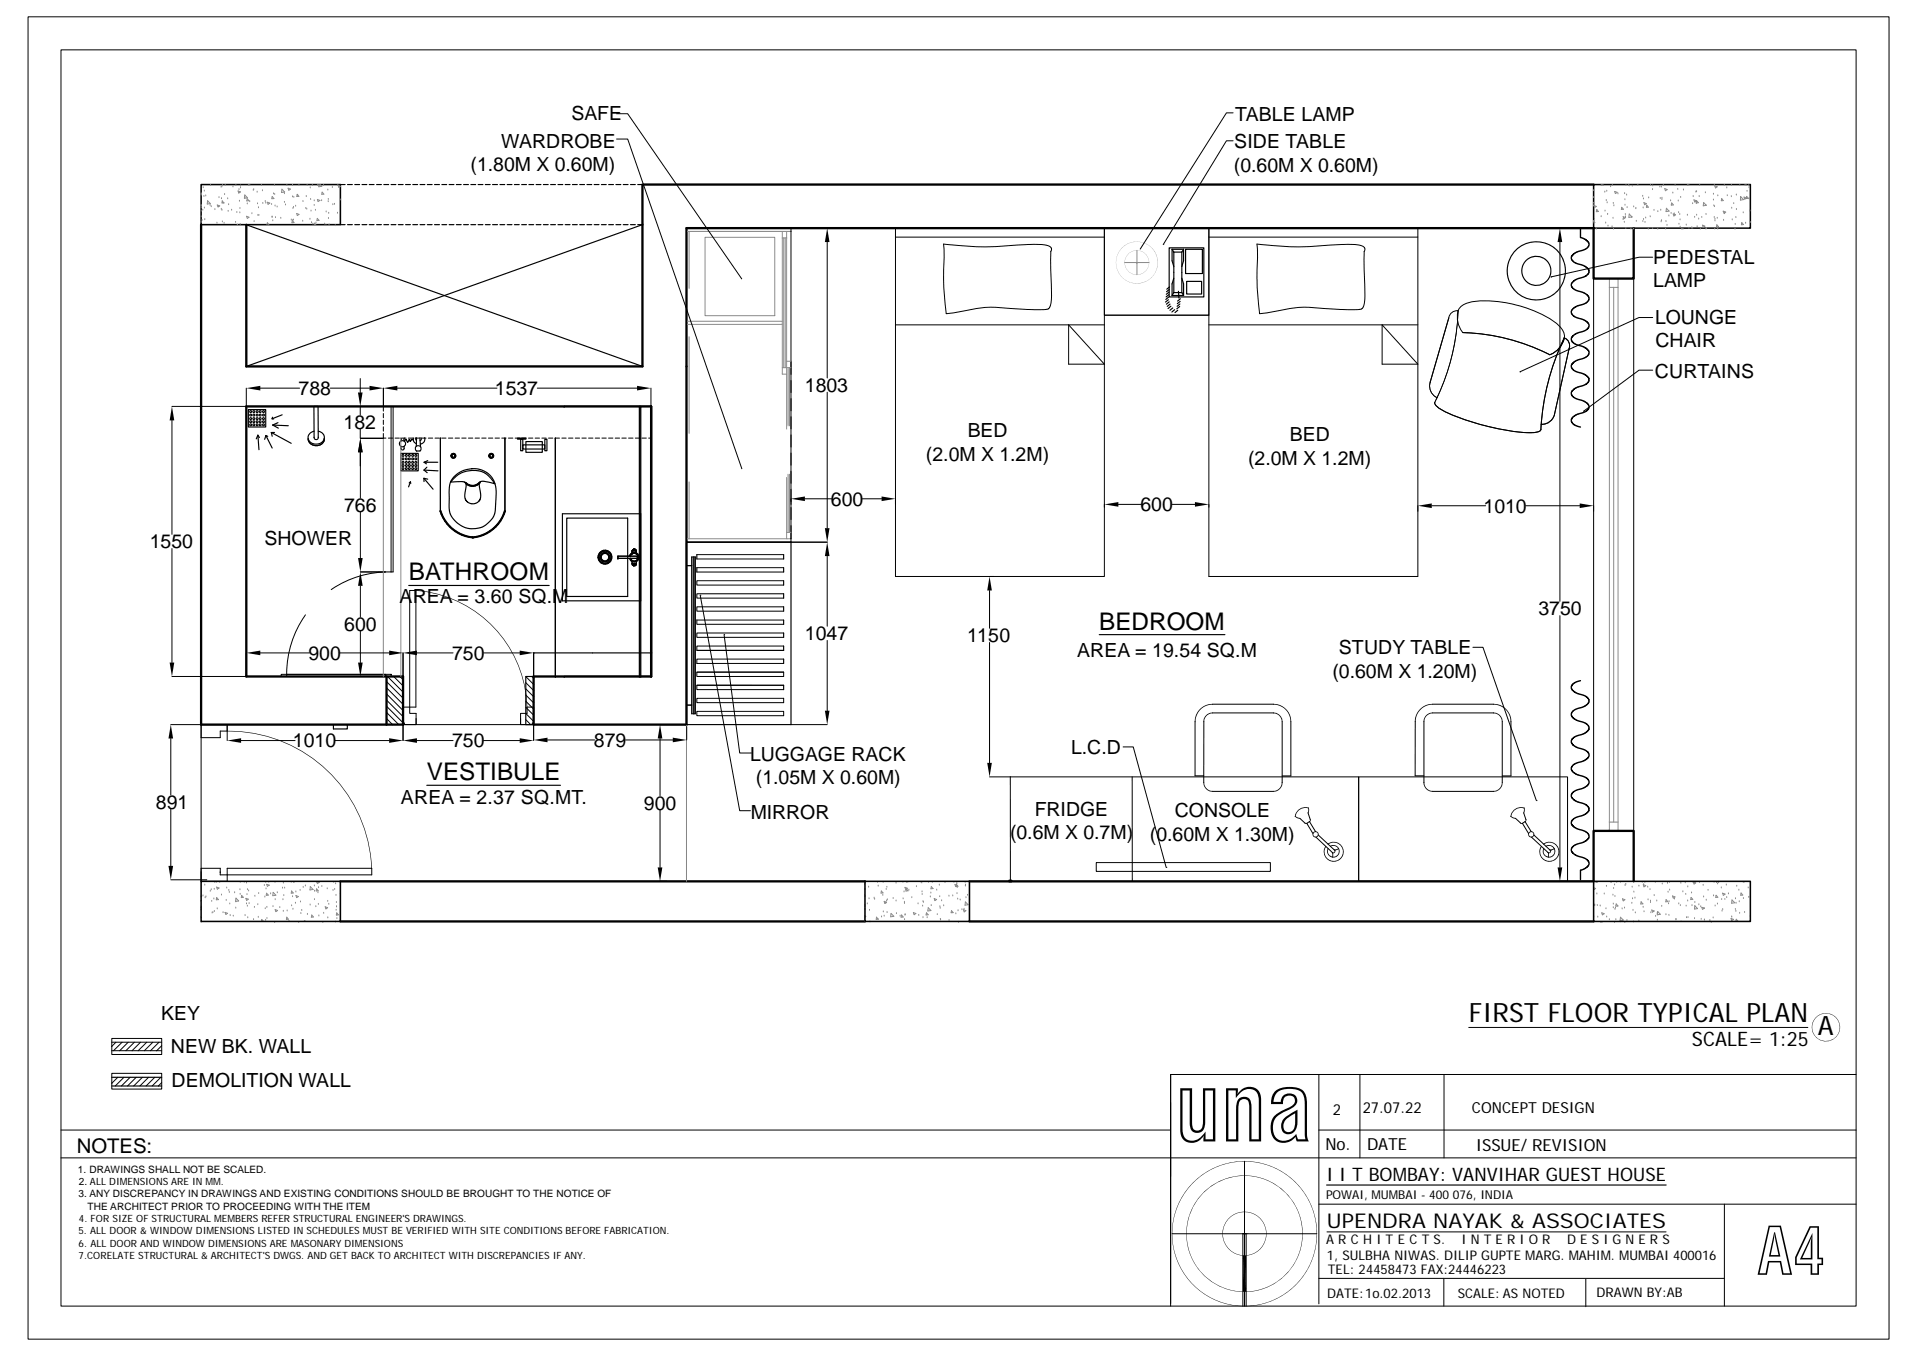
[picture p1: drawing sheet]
<svg xmlns="http://www.w3.org/2000/svg" width="420mm" height="297mm" viewBox="0 0 420 297" stroke-linecap="round" stroke-linejoin="round" font-family="sans-serif">
<defs><g id="words">
<text font-size="20.6" x="257.5" y="250">una</text>
<text font-size="14.3" x="385.1" y="279.3">A4</text>
<g font-size="5.8">
<text x="321.9" y="223.9">FIRST FLOOR TYPICAL PLAN</text>
<text x="398.4" y="226.8">A</text>
</g>
<g font-size="5.3">
<text x="89.6" y="127.1">BATHROOM</text>
<text x="240.9" y="137.9">BEDROOM</text>
<text x="93.5" y="170.9">VESTIBULE</text>
</g>
<text font-size="4.5" x="290.8" y="268.9">UPENDRA NAYAK &amp; ASSOCIATES</text>
<g font-size="4.4">
<text x="370.8" y="229.2">SCALE= 1:25</text>
<text x="16.8" y="252.7">NOTES:</text>
</g>
<g font-size="4.3">
<text x="125.2" y="26.3">SAFE</text>
<text x="270.7" y="26.5">TABLE LAMP</text>
<text x="109.8" y="32.3">WARDROBE</text>
<text x="270.5" y="32.4">SIDE TABLE</text>
<text x="103.1" y="37.4">(1.80M X 0.60M)</text>
<text x="270.4" y="37.6">(0.60M X 0.60M)</text>
<text x="362.3" y="57.8">PEDESTAL</text>
<text x="362.4" y="62.9">LAMP</text>
<text x="362.8" y="70.9">LOUNGE</text>
<text x="362.9" y="76">CHAIR</text>
<text x="362.7" y="82.7">CURTAINS</text>
<text x="65.5" y="86.5">788</text>
<text x="108.5" y="86.5">1537</text>
<text x="176.4" y="85.9">1803</text>
<text x="75.3" y="94">182</text>
<text x="212.1" y="95.8">BED</text>
<text x="203" y="100.9">(2.0M X 1.2M)</text>
<text x="273.5" y="101.8">(2.0M X 1.2M)</text>
<text x="282.7" y="96.7">BED</text>
<text x="75.4" y="112.2">766</text>
<text x="182.1" y="110.8">600</text>
<text x="250" y="112">600</text>
<text x="325.2" y="112.3">1010</text>
<text x="58" y="119.4">SHOWER</text>
<text x="32.8" y="120.1">1550</text>
<text x="87.6" y="132.2">AREA = 3.60 SQ.M</text>
<text x="337.2" y="134.8">3750</text>
<text x="75.4" y="138.2">600</text>
<text x="176.4" y="140.3">1047</text>
<text x="212" y="140.7">1150</text>
<text x="236.1" y="143.9">AREA = 19.54 SQ.M</text>
<text x="293.4" y="143.4">STUDY TABLE</text>
<text x="67.6" y="144.5">900</text>
<text x="99.1" y="144.5">750</text>
<text x="292" y="148.5">(0.60M X 1.20M)</text>
<text x="64.2" y="163.7">1010</text>
<text x="99.1" y="163.7">750</text>
<text x="130.2" y="163.6">879</text>
<text x="164.4" y="166.7">LUGGAGE RACK</text>
<text x="234.8" y="165.2">L.C.D</text>
<text x="165.7" y="171.8">(1.05M X 0.60M)</text>
<text x="34.2" y="177.2">891</text>
<text x="87.9" y="176.1">AREA = 2.37 SQ.MT.</text>
<text x="141.1" y="177.4">900</text>
<text x="164.5" y="179.4">MIRROR</text>
<text x="226.8" y="178.7">FRIDGE</text>
<text x="257.5" y="179">CONSOLE</text>
<text x="221.4" y="183.8">(0.6M X 0.7M)</text>
<text x="252" y="184.2">(0.60M X 1.30M)</text>
<text x="35.4" y="223.4">KEY</text>
<text x="37.5" y="230.7">NEW BK. WALL</text>
<text x="37.6" y="238.1">DEMOLITION WALL</text>
</g>
<text font-size="4.1" x="290.8" y="258.7">I I T BOMBAY: VANVIHAR GUEST HOUSE</text>
<g font-size="3.6">
<text x="290.5" y="252">No.</text>
<text x="299.6" y="252">DATE</text>
<text x="323.5" y="252.1">ISSUE/ REVISION</text>
</g>
<g font-size="3.3">
<text x="292.1" y="244.2">2</text>
<text x="298.7" y="243.8">27.07.22</text>
<text x="322.6" y="243.8">CONCEPT DESIGN</text>
</g>
<g font-size="2.9">
<text x="290.6" y="272.5">A R C H I T E C T S.</text>
<text x="290.8" y="276">1, SULBHA NIWAS. DILIP GUPTE MARG. MAHIM. MUMBAI 400016</text>
<text x="320.4" y="272.5">I N T E R I O R</text>
<text x="343.5" y="272.5">D E S I G N E R S</text>
<text x="291" y="279.1">TEL: 24458473 FAX:24446223</text>
<text x="290.9" y="284.2">DATE:1o.02.2013</text>
<text x="319.5" y="284.3">SCALE: AS NOTED</text>
<text x="349.9" y="284.1">DRAWN BY:AB</text>
</g>
<text font-size="2.7" x="290.6" y="262.6">POWAI, MUMBAI - 400 076, INDIA</text>
<g font-size="2.2">
<text x="17.1" y="257">1. DRAWINGS SHALL NOT BE SCALED.</text>
<text x="17.2" y="262.3">3. ANY DISCREPANCY IN DRAWINGS AND EXISTING CONDITIONS SHOULD BE BROUGHT TO THE NOTICE OF</text>
<text x="17.3" y="259.7">2. ALL DIMENSIONS ARE IN MM.</text>
<text x="17.3" y="267.7">4. FOR SIZE OF STRUCTURAL MEMBERS REFER STRUCTURAL ENGINEER'S DRAWINGS.</text>
<text x="19.2" y="265">THE ARCHITECT PRIOR TO PROCEEDING WITH THE ITEM</text>
<text x="17.2" y="270.4">5. ALL DOOR &amp; WINDOW DIMENSIONS LISTED IN SCHEDULES MUST BE VERIFIED WITH SITE CONDITIONS BEFORE FABRICATION.</text>
<text x="17.2" y="273.1">6. ALL DOOR AND WINDOW DIMENSIONS ARE MASONARY DIMENSIONS</text>
<text x="17.2" y="275.8">7.CORELATE STRUCTURAL &amp; ARCHITECT'S DWGS. AND GET BACK TO ARCHITECT WITH DISCREPANCIES IF ANY.</text>
</g>
</g></defs>
<g fill="none" stroke="#000" stroke-width=".22">
<path d="M242.1 50h22.9v19h-22.9zM265 50h45.8l-.1 76.3h-45.7zM265 51.9h45.8M275.5 53.5a70.5 70.5 0 0 0 17.4 .1h1.2a9.4 9.4 0 0 1 4.3 .2l.7 .5v.6a51.3 51.3 0 0 0 0 8.8v2.6l-.3 .9-.4 .5-3.2 .1-5-.2a26 26 0 0 0-10.8 .6l-3.3 .5a70.2 70.2 0 0 1-.5-13.4zM242.1 69h22.9M265 71.2h45.8M302.9 71.2l7.9 8.6h-7.9zM349.3 61v121M358.1 61v121M24.5 227.5h10.9v3.5h-10.9zM24.5 235.1h10.9v3.5h-10.9zM24.5 228.3h10.9"/>
<path d="M24.5 230.2h10.9M25.4 228.3l-.9 .9M26.8 228.3l-1.9 1.9M28.1 228.3l-1.9 1.9M29.5 228.3l-1.9 1.9M30.8 228.3l-1.9 1.9M32.2 228.3l-1.9 1.9M33.5 228.3l-1.9 1.9M34.3 230.2h.1M34.9 228.3l-1.9 1.9M35.4 229.1l-1.1 1.1"/>
</g>
<g fill="none" stroke="#000" stroke-width=".25">
<path d="M54 49.2l86.8 31.1M74.6 49.2h1M74.6 40.4h1M76.2 49.2h1M76.2 40.4h1M77.8 49.2h1M77.8 40.4h1M79.3 49.2h1.1M79.3 40.4h1.1M80.9 49.2h1.1M80.9 40.4h1.1M82.5 49.2h1.1"/>
<path d="M82.5 40.4h1.1M84.1 49.2h1.1M84.1 40.4h1.1M85.7 49.2h1.1M85.7 40.4h1.1M87.3 49.2h1.1M87.3 40.4h1.1M88.9 49.2h1M88.9 40.4h1M90.5 49.2h1M90.5 40.4h1M92.1 49.2h1"/>
<path d="M92.1 40.4h1M93.7 49.2h1M93.7 40.4h1M95.2 49.2h1.1M95.2 40.4h1.1M96.8 49.2h1.1M96.8 40.4h1.1M98.4 49.2h1.1M98.4 40.4h1.1M100 49.2h1.1M100 40.4h1.1M101.6 49.2h1.1"/>
<path d="M101.6 40.4h1.1M103.2 49.2h1.1M103.2 40.4h1.1M104.8 49.2h1M104.8 40.4h1M106.4 49.2h1M106.4 40.4h1M108 49.2h1M108 40.4h1M109.6 49.2h1M109.6 40.4h1M111.2 49.2h1"/>
<path d="M111.2 40.4h1M112.7 49.2h1.1M112.7 40.4h1.1M114.3 49.2h1.1M114.3 40.4h1.1M115.9 49.2h1.1M115.9 40.4h1.1M117.5 49.2h1.1M117.5 40.4h1.1M119.1 49.2h1.1M119.1 40.4h1.1M120.7 49.2h1"/>
<path d="M120.7 40.4h1M122.3 49.2h1M122.3 40.4h1M123.9 49.2h1M123.9 40.4h1M125.5 49.2h1M125.5 40.4h1M127.1 49.2h1M127.1 40.4h1M128.6 49.2h1.1M128.6 40.4h1.1M130.2 49.2h1.1"/>
<path d="M130.2 40.4h1.1M131.8 49.2h1.1M131.8 40.4h1.1M133.4 49.2h1.1M133.4 40.4h1.1M135 49.2h1.1M135 40.4h1.1M136.6 49.2h1.1M136.6 40.4h1.1M138.2 49.2h1M138.2 40.4h1M139.8 49.2h1l-86.8 31.1"/>
<path d="M139.8 40.4h1M24.5 236h10.9M24.5 237.9h10.9"/>
</g>
<path d="M44.1 40.4h30.5v8.8h-30.5zM349.3 40.4h34.3v9.6h-34.3z" fill="none" stroke="#000" stroke-width=".34"/>
<path d="M44.1 49.2v109.5h44.2M349.3 40.4h-208.5v39.9h-86.8v-31.1M358.1 50v11h-8.8v-11h-198.8v108.7h-33.5M88.3 148.2h-34.3v-59.2h88.7v59.2h-25.7M74.6 193.1h115M212.5 193.1h136.8v-11.1h8.8v11.1M74.6 201.8h115M212.5 201.8h136.8" fill="none" stroke="#000" stroke-width=".51"/>
<path d="M352.7 61v121M352.7 62.9h1.9M353.7 62.9v117.2M354.6 61v121M352.7 180.1h1.9" fill="none" stroke="#898989" stroke-width=".22"/>
<g fill="#898989">
<path d="M245.8 54.4a4.6 4.6 0 0 1 7.3 .7 4.6 4.6 0 0 1-2.7 6.8 4.6 4.6 0 0 1-5.8-4.4 4.6 4.6 0 0 0 6.8 4 4.6 4.6 0 0 0 0-7.9 4.6 4.6 0 0 0-6.8 3.9 4.7 4.7 0 0 1 1.2-3.1z" fill-rule="evenodd"/>
<path d="M247.5 55.4a2.7 2.7 0 0 1 4.1 1 2.7 2.7 0 0 1-1.8 3.7 2.7 2.7 0 0 1-3.3-2.6 2.66 2.66 0 0 0 3.9 2.4 2.66 2.66 0 0 0 .2-4.6 2.7 2.7 0 0 0-4.1 2.2 2.77 2.77 0 0 1 1-2.1z" fill-rule="evenodd"/>
</g>
<g fill="none" stroke="#898989" stroke-width=".22">
<path d="M44.1 48.5h.1M44.1 46h.1M44.1 42.3h.1M44.1 42.5h.1M44.1 45.3h.1M44.1 47.3h.1M44.1 44.8h.1M44.1 42.4h.1M44.1 44.9h.1M44.3 48.1h.1M44.4 45.8h.1M44.5 40.9h.1"/>
<path d="M44.7 42.8h.1M44.8 41.6h.1M44.8 40.4h.1M44.8 45.4h.1M44.9 47.9h.1M45.1 42.7h.1M45.4 44.7l.1-.7 .6 .6-.7 .1M46 44.8h.1M46.1 40.4h.1M46.3 45.1h.1M47.1 45.7h.1M47.6 48.7h.1"/>
<path d="M47.6 44.9l.2 .5 .4-.3-.6-.2M48 43.1h.1M48 40.4h.1M48.5 40.8h.1M48.5 45.6h.1M48.5 43.3h.1M48.6 40.7h.1M48.7 45.8h.1M48.7 44l.4 .5h-.5zM48.7 48.4h.1M48.8 40.4h.1M49.1 44.4h.1"/>
<path d="M49.1 48.7h.1M49.2 42.4h.1M49.4 40.4h.1M49.9 43.3h.1M50 46.1h.1M50.1 44.6h.1M50.8 45.8h.1M51.1 40.7h.1M51.6 48.5h.1M51.7 40.4h.1M51.9 46.3h.1M52 49.1h.1"/>
<path d="M52.2 41.8l.5 .2-.4 .3zM52.4 41.3h.1M52.5 43.9h.1M52.6 46.4h.1M52.6 45.5h.1M52.7 48.9h.1M52.7 40.6h.1M52.7 40.9h.1M53.6 42.7l.6 .6-.6 .1zM53.7 43.2h.1M54 47.4l.6 .2-.4 .2zM54.2 43.5l-.1 .5h.5l-.4-.5"/>
<path d="M54.2 44.4h.1M54.5 40.4h.1M54.7 44h.1M54.7 40.4h.1M55.2 46.6h.1M55.5 41.5h.1M55.6 41.3h.1M55.7 48.3h.1M56.4 41.9h.1M56.4 44.4h.1M56.5 47h.1M56.7 45.3h.1"/>
<path d="M56.7 47h.1M57.3 40.4h.1M57.5 41.6h.1M57.6 44.3h.1M57.7 40.4h.1M58.1 43.9h.1M58.3 44.3h.1M58.6 44.3l.1 .4 .4-.2-.5-.2M58.9 49.2l-.3-.4-.1 .4M59.5 44.6h.1M59.6 43.5l.1-.4 .3 .4h-.4M59.6 47.3h.1"/>
<path d="M59.7 47.3h.1M59.8 48.2h.1M60 42.2h.1M60.1 40.4h.1M60.2 42.4h.1M60.3 44.9h.1M60.4 47.5h.1M60.7 45.1h.1M61.5 47.6h.1M61.8 41.4l.6 .7-.7 .1zM62.3 44.1h.1M62.3 42.2h.1"/>
<path d="M62.6 44.7h.1M62.9 40.4h.1M63.2 41.2l.1 .5 .4-.3-.5-.2M63.8 48h.1M64.1 48.3l.3 .4-.4 .1zM64.1 40.4h.1M64.1 48.1h.1M64.1 42.9h.1M64.2 45.4h.1M64.3 48h.1M64.3 45.2h.1M64.4 43h.1"/>
<path d="M64.8 45h.1M65 46.8l.5 .2-.3 .2zM65.1 42.6l.4 .4-.5 .1zM65.2 42.6h.1M65.5 40.4h.1M66.3 48.2h.1M66.4 43.9h.1M67 45.4h.1M67.1 42.8h.1M67.2 45.6h.1M67.3 40.4h.1M67.9 47.8h.1"/>
<path d="M68 40.9h.1M68.1 43.5h.1M68.2 46h.1M68.3 48.6h.1M68.5 40.4h.1M68.6 48.9h.1M68.9 44.8h.1M68.9 43.8h.1M68.9 49.2v-.3l.3 .3M69.1 45.8h.1M69.2 48.6h.1M69.5 47.8l.4 .5h-.4z"/>
<path d="M69.6 40.4h.1M69.9 40.4v.5M69.9 40.5h.1M70.1 43.9l-.4 .3M70.1 43.9l-.5-.2 .1 .4M70.1 43.9h.1M70.2 40.4l.3 .4-.6 .1M70.5 43.8h.1M70.5 40.4h.1M70.6 42.1l.4 .4-.5 .1zM70.9 40.4h.1M71.2 48.9h.1"/>
<path d="M71.4 49.2h.1M71.5 46.2h.1M71.8 41.4h.1M71.9 44h.1M72 43.5h.1M72 47.6h.1M72 46.5h.1M72.1 49h.1M72.8 40.9h.1M73 44.6h.1M73.3 44.5h.1M73.5 49.2h.1"/>
<path d="M74 46.5h.1M74.1 40.4h.1M74.6 43.6h.1M74.6 40.8l-.5-.2 .2 .5M74.6 40.9l-.3 .2M150.5 50.7h22.9M151 50.7v12.5M154.5 52h15.3v17.2h-15.3zM171.5 50.7v31.3h.9M171.5 52.1h.9M171.8 52.1v28.4M172.1 52.1v28.4"/>
<path d="M172.4 50.7v43.3M246.5 57.5h5.4M249.2 57.5h.1M249.2 54.8v5.4M349.3 44.3h.1M349.3 47.9h.1M349.3 43.1h.1M349.3 40.6h.1M349.3 48.3h.1M349.3 49.8h.1M349.3 42h.1M349.3 48.5l.3 .3h-.3"/>
<path d="M349.3 44.4h.1M349.3 49.4h.1M349.3 46.9h.1M349.3 44.9h.1M349.3 41.6h.1M349.3 45l.6 .2-.4 .3zM349.5 47.8h.1M349.9 50h.1M350.3 46.3l-.4 .1M350.3 46.3l-.3-.4-.1 .5M350.3 46.3h.1M350.5 40.4h.1"/>
<path d="M350.9 47.2h.1M351 40.4l-.1 .2M351.3 40.4l.1 .2h-.4M351.7 41.9h.1M351.8 46h.1M351.9 48.6h.1M352.1 43.7h.1M352.2 41.7h.1M352.2 44.2h.1M352.4 46.8h.1M352.4 49.3h.1M353 40.7h.1"/>
<path d="M353.3 49.5h.1M353.4 40.4h.1M353.5 47.6h.1M353.6 44.3h.1M353.6 50h.1M353.7 44.9h.1M354.1 42.4l.3-.3-.5-.2 .1 .5M354.6 42.2h.1M355.4 45.4l.4 .4-.4 .1zM355.7 47.9h.1M355.8 47.5l.5 .2-.4 .2zM356 48.5h.1"/>
<path d="M356.1 42.2h.1M356.1 43.5h.1M356.2 44.7h.1M356.2 46.8h.1M356.3 47.3h.1M356.4 49.8h.1M356.4 40.4h.1M356.5 42.5h.1M356.6 45.3h.1M357 40.4h.1M357.1 40.5h.1M357.1 46.9l.6 .6-.7 .1z"/>
<path d="M357.5 50h.1M357.6 47.4h.1M357.7 47.5h.1M357.7 40.6h.1M358 50h.1M358.1 45.1h.1M358.5 45.5h.1M358.6 48.3h.1M359 40.4h.1M360 42.8h.1M360.1 48.3h.1M360.1 45.3h.1"/>
<path d="M360.2 40.4h.1M360.2 43.4h.1M360.2 47.9h.1M360.5 44.9l-.2-.5 .5 .2-.3 .3M360.5 48.5h.1M360.7 47.5h.1M360.9 44.9l.4 .5h-.5zM361.3 50h.1M361.3 43.1h.1M361.6 40.4h.1M361.7 47.3h.1M361.7 40.4h.1"/>
<path d="M362.2 50h.1M362.2 41.3h.1M362.2 40.5h.1M362.5 45.9h.1M363.3 50h.1M363.4 46.1h.1M363.4 40.4h.1M363.8 40.7h.1M363.9 43.3h.1M364 45.8h.1M364.1 48.4h.1M364.1 40.8h.1"/>
<path d="M364.2 48.1h.1M364.2 43.5h.1M364.3 43.2h.1M364.6 40.4h.1M364.9 41.3l.5 .2-.4 .3zM365.1 50h.1M365.1 48.3h.1M365.2 45.6v.8l.6-.2-.6-.6M365.4 49.1h.1M365.8 47.1h.1M366.2 43.8h.1M366.3 46.5h.1"/>
<path d="M366.4 44.5l.4 .4h-.5zM366.6 42.1h.1M366.9 47.3l-.2-.5 .6 .3-.4 .2M367 46.6h.1M367.1 40.4h.1M367.7 41.3h.1M367.8 43.8h.1M367.9 46.4h.1M368 48.9h.1M368.2 46.8h.1M368.2 47.9h.1M368.2 49.5h.1"/>
<path d="M368.4 43h.1M368.6 50h.1M368.9 50h.1M369 41.4h.1M369.6 49.1h.1M369.8 40.4h.1M369.8 46.9h.1M370.2 40.4h.1M370.2 49.8h.1M371 44.4h.1M371 50l-.2-.3v.3M371.1 42.8h.1"/>
<path d="M371.3 43.8l.5 .2-.4 .2zM371.4 47.4h.1M371.7 41.8h.1M371.8 44.4h.1M371.8 41.8h.1M371.9 46.9h.1M371.9 44l-.1 .5 .4-.1-.3-.4M372 49.5h.1M372.3 47.8h.1M372.4 42.8h.1M372.5 40.4h.1M372.7 50h.1"/>
<path d="M373 47.4h.1M373.1 40.4h.1M373.1 49.3l.6 .2-.4 .3zM373.4 44.4l.6 .6-.7 .1zM373.8 42h.1M373.9 44.8h.1M373.9 50h.1M373.9 46.8h.1M374 49.8h.1M375.5 43.6h.1M375.5 42.3h.1M375.6 44.9h.1"/>
<path d="M375.7 47.4h.1M375.7 40.4h.1M375.8 45h.1M375.8 50h.1M375.8 40.7l.6 .2-.4 .3zM375.9 47.8h.1M375.9 48.2h.1M376.3 49.2l.3 .5h-.4zM376.4 47.6h.1M376.5 50h.1M376.5 42.7h.1M377.3 44v-.5l.4 .4-.4 .1"/>
<path d="M377.8 48h.1M377.9 46.7l-.2-.5 .5 .3-.3 .2M377.9 40.4h.1M378 46.6h.1M378.5 40.9h.1M378.6 42.7h.1M379.2 50h.1M379.5 42.9h.1M379.5 40.4h.1M379.5 45.4h.1M379.7 47.9h.1M380 44.4h.1"/>
<path d="M380.3 50h.1M380.3 48.9h.1M380.5 47.4h.1M380.6 42.5h.1M380.6 45.7h.1M381.3 40.4h.1M381.5 43h.1M381.5 43.1l.6 .6-.6 .1zM381.8 48.7l.3 .5h-.4zM382.1 46.4h.1M382.2 43.2l.6 .2-.4 .2zM382.5 40.4h.1"/>
<path d="M382.6 48.7h.1M382.7 40.4h.1M382.8 43l.4 .5h-.5l.1-.5M382.9 41.7h.1M383.3 40.4h.1M383.3 40.9h.1M383.4 43.3h.1M383.4 43.4h.1M383.5 46.1h.1M383.5 46h.1M383.6 48.5h.1M150.5 71.1h21"/>
<path d="M150.5 70.4h21M151 73.8v21.2M172.4 79.1h1M84 96v52.2M87.9 96v52.2M171.5 80.5h1.9M172.7 80.5v12.8M173 80.5v12.8M150.5 118h22.9M151 105.6v12.4M172.4 104.6v13.4M172.4 116.6h1"/>
<path d="M172.7 103.9v12.7M173 103.9v12.7M150.5 158.7v34.4M44.1 197.2h.1M44.1 198.7h.1M44.1 198.5v.1M44.1 199.1h.1M44.1 196.3h.1M44.5 196h.1M44.9 193.7h.1M45 196.4h.1M45.1 196.3h.1"/>
<path d="M46.1 195h.1M46.3 194.7h.1M46.4 197.2h.1M46.5 199.8h.1M46.7 199.7h.1M46.9 196.7h.1M47 194.6h.1M47 199.5h.1M47.1 193.1h.1M47.4 193.1h.1M47.5 196.6l.4 .5h-.5zM47.5 194.3l.1 .5 .4-.3-.5-.2"/>
<path d="M47.6 198.9h.1M47.9 197.1h.1M48.1 193.1h.1M48.5 195.9h.1M48.9 199.7h.1M49.3 199.9l.6 .2-.4 .2zM49.6 197h.1M49.7 194.3h.1M50.2 194.8h.1M50.3 195.3h.1M50.4 197.8h.1M50.6 193.1h.1"/>
<path d="M51.4 195.3h.1M51.7 198.7h.1M51.7 197.3h.1M51.7 196.7l.6 .7-.7 .1zM52.6 194.7h.1M52.6 195.7h.1M52.7 193.1h.1M53 196.1l.3 .5h-.4zM53.5 193.1h.1M53.8 193.1h.1M53.9 196.8l.5 .2-.4 .2zM54 197.8h.1"/>
<path d="M54 193.2h.1M54.1 195.7h.1M54.2 198.3h.1M54.2 194.7h.1M54.5 194.9h.1M54.6 197.7h.1M55.8 198.5h.1M55.9 196.1h.1M56.5 198h.1M56.7 195.5h.1M57.9 193.8h.1M58 196.3h.1"/>
<path d="M58.1 198.8h.1M58.2 193.1h.1M58.3 194.5h.1M58.4 195.6l.4 .5h-.5zM58.5 193.7l.5 .2-.4 .3zM58.5 198.5h.1M58.9 193.1h.1M59 193.9h.1M59.3 195.6h.1M59.8 198.4h.1M59.9 195.5l.6 .6-.7 .1zM60.3 193.1h.1"/>
<path d="M60.3 196.9h.1M60.3 199.2l.5 .3-.3 .2-.2-.5M60.8 195.3h.1M61.3 198.6h.1M61.9 194.3h.1M62 196.9h.1M62.1 199.4h.1M62.1 193.2h.1M62.2 196h.1M62.4 194.3h.1M62.9 199.3h.1M63.5 193.1h.1"/>
<path d="M63.8 193.1h.1M63.9 195.2l.4 .4h-.5zM63.9 198.2h.1M64.1 196.2h.1M64.2 199h.1M64.3 193.1h.1M64.5 193.1h.1M64.8 197.6h.1M64.8 195.2h.1M65 196.6l-.1-.4 .5 .2-.4 .2M65.8 194.8h.1M65.9 197.4h.1"/>
<path d="M65.9 199.9h.1M66.1 199.2h.1M66.5 194.2h.1M66.9 193.8h.1M68 198h.1M68 194.2l-.1 .7 .7-.1-.6-.6M68.9 193.8h.1M68.9 196.9h.1M68.9 195h.1M69.2 198.4h.1M69.4 194.7l-.1 .5 .5-.1-.4-.4M69.4 193.1h.1"/>
<path d="M69.6 193.5l-.2-.4 .5 .2-.3 .3M69.7 193.1h.1M69.7 195.3h.1M69.8 197.9h.1M69.8 194.2h.1M69.9 193.1h.1M70.5 194h.1M70.9 199.9h.1M71.3 198.6l.5 .2-.4 .3zM71.7 194.5h.1M71.8 197.2h.1M72.1 197.9h.1"/>
<path d="M73 194.8h.1M73.1 193.1h.1M73.4 194.6h.1M73.6 193.4h.1M73.6 195.9h.1M73.7 199.2h.1M73.7 197.5h.1M73.8 198.5h.1M73.8 200l.4 .4h-.5zM74.6 195.6h.1M189.6 199h.1M189.6 196.3h.1"/>
<path d="M189.6 193.5h.1M189.6 198.4h.1M189.6 196h.1M189.6 194.6h.1M189.6 198.1h.1M189.6 193.2h.1M190.1 197.8h.1M190.4 194.1h.1M190.5 196.7h.1M190.6 199.2h.1M191.6 196.5h.1M191.7 196.8h.1"/>
<path d="M192.2 193.1h.1M192.3 193.1h.1M192.5 193.9h.1M193.2 195.2l.3 .4h-.4zM193.5 195.9h.1M193.6 193.1h.1M193.6 199.5h.1M193.8 197.4l.5 .3-.4 .2zM194.2 197.6h.1M194.2 194.6h.1M194.3 197.1h.1M194.4 194.1h.1"/>
<path d="M194.4 199.7h.1M194.5 196.9h.1M195.8 196.6h.1M196.4 197.1h.1M196.4 193.3h.1M196.5 199.9h.1M197.9 193.1h.1M197.9 196.7h.1M198.2 195.2h.1M198.2 197.7h.1M198.2 197.4h.1M198.5 194.8l-.2-.4 .6 .2-.4 .2"/>
<path d="M198.7 193.1h.1M198.7 194.7l.3 .4-.4 .1zM199 193.1h.1M199.2 194.8h.1M199.8 196.4h.1M200.2 199.9l.5 .2-.3 .3-.2-.5M200.9 194h.1M201.2 197.8h.1M201.9 193.1h.1M202 193.2h.1M202.1 195.2h.1M202.1 195.7h.1"/>
<path d="M202.2 198.3h.1M202.3 197.3h.1M202.4 197.4h.1M203.1 199.9l.3 .5h-.4zM203.4 198.8l.6 .7-.6 .1zM203.5 193.1h.1M203.9 196.3h.1M204 195.4h.1M204.1 198.2h.1M204.1 194.2l.4 .4-.5 .1zM204.3 193.1h.1M204.8 196.8l.5 .2-.4 .3z"/>
<path d="M205.1 193.1h.1M205.3 194.8h.1M205.9 193.7h.1M206 196.2h.1M206 198.4h.1M206.1 198.8h.1M206.4 197.1h.1M206.8 198.2h.1M207.1 193.1h.1M208 196.1h.1M208.5 199.5l.4 .4h-.4zM208.8 196h.1"/>
<path d="M209.1 193.1h.1M209.5 194.2l-.2-.4 .5 .2-.3 .2M209.5 200h.1M209.6 193.7l-.1 .5h.5l-.4-.5M209.7 193.4h.1M209.7 193.1h.1M209.8 195.5h.1M209.8 194.2h.1M209.9 196.7h.1M210 199.3h.1M210.4 196.9h.1M210.8 199.1h.1"/>
<path d="M211.2 199.3l.5 .2-.4 .2zM211.3 199h.1M211.5 193.1h.1M211.6 193.9h.1M211.6 197.6l.6 .6-.7 .1zM211.6 193.7h.1M211.7 196.4h.1M212.1 195.9h.1M349.3 198.4h.1M349.3 193.6h.1M349.3 198.1h.1M349.3 193.3h.1"/>
<path d="M349.3 195.3h.1M349.3 194h.1M349.3 194.5l.4 .1-.4 .3v-.2M349.5 198.2h.1M349.5 198h.1M349.7 193.1v.1h.5l-.1-.1M349.9 193.1h.1M350 195.6h.1M350.1 198.1h.1M350.7 198.2h.1M351.1 199.9l.5 .3-.4 .2zM351.6 195.6h.1"/>
<path d="M352 198.9h.1M352.1 193.9h.1M353.1 193.1h.1M353.5 195.9h.1M353.6 197.8h.1M353.6 198.6h.1M353.7 194.4h.1M353.9 193.6h.1M354 199h.1M354 196.2h.1M354.1 198.7h.1M354.2 198l.4 .5h-.5z"/>
<path d="M354.3 193.1h.1M354.6 198.5h.1M355.1 193.1h.1M355.5 198.9h.1M355.6 196.9l.5 .2-.3 .2zM356.1 198.7h.1M356.2 193.8h.1M356.3 193.5h.1M356.4 193.1h.1M357.7 197.7h.1M357.7 194.1h.1M357.8 196.7h.1"/>
<path d="M357.9 199.2h.1M358.1 195.2h.1M358.3 196.5h.1M358.4 199.7h.1M359.2 193.9h.1M359.7 197.5l.4 .5h-.5zM359.9 193.1h.1M360.1 198.5h.1M360.2 193.8l.5 .2-.4 .3zM360.2 193.6h.1M360.3 199.5h.1M360.5 193.1h.1"/>
<path d="M361.1 194.1h.1M361.2 196.9h.1M361.6 194.6h.1M361.7 197.5h.1M361.7 197.2h.1M361.8 199.7h.1M362.2 199.8l-.2-.5 .6 .3-.4 .2M362.6 196h.1M362.8 193.1h.1M363.1 197.1h.1M363.2 199.9h.1M363.3 199.7l.6 .6-.7 .1z"/>
<path d="M364.2 198.3h.1M364.3 193.4h.1M365.2 197.1l.3 .4h-.4zM365.5 193.3h.1M365.5 193.1h.1M365.6 195.2h.1M365.7 197.8h.1M365.8 197.3h.1M365.9 193.1h.1M365.9 194.8h.1M366 193.1h.1M366.6 196.3l.5 .2-.4 .2z"/>
<path d="M367 196.7h.1M368 197.8h.1M368.3 198.2h.1M368.4 193.3h.1M368.8 195.1h.1M369.2 193.1h.1M369.4 193.2h.1M369.5 195.7h.1M369.6 198.3h.1M369.9 197.1h.1M369.9 194.1h.1M370.6 196.6v.5l.4-.1-.3-.4"/>
<path d="M370.7 195.4h.1M370.8 198.2h.1M371.1 193.1h.1M371.1 193.2l.6 .2-.4 .3zM371.3 193.1h.1M371.5 197.5h.1M371.5 198.4l.6 .6-.7 .1zM372.4 198h.1M372.5 193.1h.1M372.8 198.4h.1M373 198.7l.5 .2-.4 .3zM373.3 193.7h.1"/>
<path d="M373.4 196.3h.1M373.5 198.8h.1M373.5 198.9h.1M373.9 193.1h.1M374 197h.1M374.4 194.8h.1M375.6 196h.1M375.7 193.1h.1M375.9 198.2h.1M376.1 196.1l.4 .5h-.5zM376.2 193.1h.1M376.4 197.8h.1"/>
<path d="M376.5 193.4h.1M376.7 193.1h.1M377.3 194.3h.1M377.3 196.8h.1M377.4 199.4h.1M377.5 195.6l.6 .3-.4 .2zM377.6 199h.1M378 196.8h.1M378.4 193.7h.1M378.4 196.4h.1M378.8 195.6h.1M378.9 193.1h.1"/>
<path d="M379.6 197.1l.6 .7-.7 .1zM380.4 199h.1M380.4 196.7h.1M380.5 199.4h.1M380.5 197.7h.1M380.6 193.9h.1M381.1 194.8h.1M381.2 197.3h.1M381.3 199.9h.1M381.6 195.6l.4 .5h-.5zM382.1 193.1h.1M382.1 196.6h.1"/>
<path d="M382.3 193.1h.1M382.4 199.7h.1M383.2 194.3h.1M383.3 196.3h.1M44.1 200.8h.1M44.1 201.8h.1M50.5 200.3h.1M51.1 200.5h.1M53.7 200.3h.1M54.3 200.8h.1M55.6 201.2h.1M56.6 200.7h.1"/>
<path d="M57.3 201.8l.1-.4 .3 .4M58.2 201.4h.1M58.5 201h.1M60.2 201.8h.1M62.9 200.9l.3 .5h-.4zM63.3 201.6h.1M65.5 201.8h.1M66.7 201.7l.1 .1M66.7 201.7l.4 .1M67.4 200.1h.1M68.3 200.4l.4 .5h-.5zM69.9 200.4h.1"/>
<path d="M70.7 201.8h.1M71.8 200.9h.1M73.4 201.8h.1M73.5 201.8h.1M73.8 201h.1M73.8 200.2h.1M189.6 200.9h.1M189.6 201.5h.1M189.6 200.5h.1M189.6 200.7h.2l-.2 .2M189.6 201.7h.1M190.7 201.7h.1"/>
<path d="M192.1 200.9l.4 .4M192.1 200.9l-.1 .5 .5-.1M192.3 201.8h.1M192.5 201.3h.1M193.2 200.6h.1M193.8 200.5h.1M195.3 200.1l-.1 .7 .7-.1-.6-.6M197.3 200.5h.1M197.5 200.9l.1-.5 .4 .5h-.5M197.6 201.8h.1M198.3 201.2h.1M198.3 200.2h.1"/>
<path d="M198.4 200.2h.1M201.4 200.3h.1M202.3 200.8h.1M203.2 200.8h.1M205.4 200.1h.1M206.1 201.2h.1M206.2 201.3h.1M208 201.4h.1M210.1 201.8h.1M349.3 200.6h.1M349.3 200.8h.1M350.2 200.7h.1"/>
<path d="M350.8 201.8h.1M351.1 201.8h.1M352.1 200.7h.1M352.7 201.3h.1M353.9 201.8h.1M354.1 201.3h.1M355.1 201.7l.1-.8 .6 .6-.7 .2M355.1 201.7h.1M355.6 201.6h.1M356.1 201.8h.1M356.6 201.4h.1M358 201.7h.1"/>
<path d="M359.2 201.5h.1M361.4 201.8h.1M362.9 200.5h.1M363.3 201.4h.1M365.1 200.2h.1M365.8 200.3h.1M366.7 201.8h.1M367.3 201.3h.1M367.3 201.2h.1M368.5 201.8h.1M369.6 200.8h.1M370 200.8h.1"/>
<path d="M371.4 201h.1M372.9 201.2h.1M373.6 201.3h.1M374.8 201.4h.1M375.1 201.8h.1M375.5 200.9h.1M379.4 201.2l.5 .2-.4 .3zM379.5 200.7h.1M380.5 201.8h.4l-.4-.4-.1 .4M383.6 200.5h.1"/>
</g>
<g fill="none" stroke="#000" stroke-width=".22">
<path d="M6.1 3.7h407.9v289.6h-407.9zM13.4 10.9h393.4v275.2h-393.4zM135.1 30.5h2.5l25 72.2M135.1 24.9h2.5l25 36.2M270.3 24.7h-1.5l-18.9 29.9M270.3 30.8h-1.5l-13.9 22.8M173.4 50v68.8M181.3 53v29.8M181.3 50h-30.8v68.8h30.8M196.3 50h45.8v76.3h-45.8zM196.3 51.9h45.8M206.8 53.5a70.5 70.5 0 0 0 17.4 .1h1.2a9.7 9.7 0 0 1 4.3 .2l.5 .3 .3 .4-.2 .6v2.6l.2 7.2-.1 1.4-.3 1-.4 .4-1.1 .1-7.1-.2a26 26 0 0 0-10.8 .6l-3.3 .5a68.6 68.6 0 0 1-.5-13.4z"/>
<path d="M341.9 53v78.7M341.9 50h7.4M362.2 56.3h-3l-19.3 4.4M196.3 71.2h45.8M234.2 71.2l7.9 8.6h-7.9zM319.6 68.1a1.84 1.84 0 0 0-2.1 1.6l-4 14M319.6 68.1a2.6 2.6 0 0 1 2.2-1.8 25.5 25.5 0 0 1 12.5 1.1l3.4 1.3a9.5 9.5 0 0 1 5.1 4.3v1M319.6 68.1a5.4 5.4 0 0 0 1 4.8 47 47 0 0 1 19.2 4.8 5 5 0 0 0 3-3.7M342.8 74a54.8 54.8 0 0 0-5.2 20.3l-.6 .3a19.4 19.4 0 0 1-7.7-.5l-3.7-.8a41.5 41.5 0 0 1-10.2-3.9l-.7-.6-.2-.6M342.8 74a1.83 1.83 0 0 1 1.1 2.4l-3.2 14.3a2.82 2.82 0 0 1-2.9 2.2M362.2 69.6h-3l-26.1 11.8M37.7 92.1v25"/>
<path d="M54 85v4h-16.3M57.1 85h8.6M72.4 85h8.6M79 82.9v3.1M79 94.1v1.9h5.6M79 99v10.1M79 96.1h5M84 89h-5v2M84 85v5.1M84 90.6v.9M84 92v1M84 93.5v.9"/>
<path d="M84 95v1M84 85v3.9M85.1 96h1M85.7 89v36.3M86.2 89v36.3h-.5M86.6 96h.9M87.1 85h21.8M88 96h1M89.5 96h1M91 96h.9M92.4 96h1M93.9 96h.9"/>
<path d="M95.3 96h1M96.8 96h1M98.3 96h.9M99.7 96h1M101.2 96h1M102.7 96h.9M104.1 96h1M105.6 96h.9M107 96h1M108.5 96h1M110 96h.9M111.4 96h1"/>
<path d="M112.9 96h1M114.4 96h.9M115.8 96h1M117.3 96h.9M117.8 85h21.8M118.8 96h.9M120.2 96h1M121.7 96h.9M123.1 96h1M124.6 96h1M126.1 96h.9M127.5 96h1"/>
<path d="M129 96h1M130.5 96h.9M131.9 96h1M133.4 96h.9M134.8 96h1M136.3 96h1M137.8 96h.9M139.2 96h1M140.1 89h.1M140.1 89v59.2M140.4 89h.1M140.4 89v59.2"/>
<path d="M140.7 96h1M142.2 96h.5M142.7 85v3.9M181.3 85.9v29.8M362.2 81.1h-3l-12.1 9M79 112.2v10M176.4 109.3h5.9M189 109.3h4.2M242.1 110.5v.6M245.1 110.5h5M256.9 110.5h5M265 110.5v.6"/>
<path d="M310.8 110.8v1.2M313.8 110.8h11.8M334.4 110.8h11.8M349.3 110.8v1.2M37.7 120.2v24.9M66.9 134.7a22.5 22.5 0 0 0-4.1 13M79 125.3h5.5M79 128.3v6.9M79 138.3v6.8M85.7 125.3a22.3 22.3 0 0 0-13.1 3.9M150.5 123.9h1.1M152.1 122v34.4h-.5v-34.4h.8v34.4"/>
<path d="M152.7 135.8h19.1M152.7 124.4h19.1M152.7 121.5h19.1M152.7 135.8v1h19.1M152.7 125.3h19.1M152.7 122.4h19.1M153.5 130.4l8.6 47.2h2.4M158.7 139l3.4 26h2.6M171.8 138.7h-19.1v.9h19.1M171.8 132.9h-19.1v1h19.1M171.8 130.1h-19.1v.9h19.1M171.8 127.2h-19.1v1h19.1"/>
<path d="M181.3 121.8v15.4M216.9 129.3v8.3M216.9 126.3h.9M341.9 134.9v55.1M37.4 158.7h12.4v3.5M44.1 158.7v34.4h5.7v-2.9h31.7v1.4h-33.2v-1.4h-4.2M54 143v5.2h-16.3M57.1 143h10.7M61.6 147.7h22.9v.5h-22.9zM62.8 147.7h22.9v.5h-22.9zM74.5 143h10.8M79 148.2h6"/>
<path d="M84.7 154.7l3.6 3.6M84.7 153.4l3.6 3.6M84.7 152l3.6 3.6M84.7 150.7l3.6 3.6M84.7 149.3l3.6 3.6M84.7 156.1l2.7 2.6M84.7 157.4l1.3 1.3M84.9 148.2l3.4 3.4M86 158.7h.1M86.3 148.2l2 2M87.6 148.2l.8 .7M88.3 143v19.2"/>
<path d="M88.3 158.7h28.7v3.5M88.3 158.4h.3v.3M88.3 154.9h2.9v-25.6h-1.4v27h1.4v2.4M91.4 143h7.9M106 143h7.9M114.1 158.7v-2.4h1.4v-1.4h1.5v3.5h-.3v.3M115.2 156.3l1.8 1.7M115.2 154.9l1.8 1.8M115.2 153.6l1.8 1.7M115.2 152.3l1.8 1.7M115.2 150.9l1.8 1.7M115.2 149.5l1.8 1.8"/>
<path d="M115.2 148.2l1.8 1.7M115.2 157.6l1.1 1.1M116.3 158.7h.1M116.6 148.2l.4 .4M117 143v5.2M140.1 148.2h.1M140.4 148.2h.1M144.7 158.7h5.8M150.5 154.5h1.1M150.5 159.2v2.9M152.7 147.2h19.1M152.7 147.2h19.1v1h-19.1z"/>
<path d="M152.7 150.1h19.1h-19.1v1h19.1M152.7 153h19.1v.9h-19.1zM152.7 155.8h19.1v1h-19.1zM171.8 144.4h-19.1v.9h19.1M171.8 141.5h-19.1v1h19.1h-19.1M173.4 158.7h7.9M181.3 140.3v15.4M216.9 140.7v26.4M261.9 158.1v11.8h1.9M263.9 158.1l-.1 13.3M265.8 156.2h13.3M265.8 154.3h13.3"/>
<path d="M281 158.1v13.3M282.9 158.1v11.9h-1.9M310.2 158.1v11.8h1.9M312.1 158.1v13.3M314 156.2h13.4M314 154.3h13.4M322.8 141.8h2.2l11.7 33.6M329.3 158.1v13.3M331.2 158.1v11.9h-1.9M37.4 161.8v12.4M37.4 177.3v12.4M49.8 160.1h-1.5v1.5h-4.2"/>
<path d="M52.8 162.2h11.9M73.5 162.2h11.8M91.4 162.2h7.9M106 162.2h7.9M120 162.1h10.4M137.1 162.1h10.4M144.7 161.8v12.5M144.7 177.5v12.5M216.9 170.2h4.5M221.4 170.2h76.4v22.9M221.4 170.2l.1 22.9M246.2 163.6h2.2l7.2 26.4"/>
<path d="M248.1 170.2l.1 22.9M265.8 173.4h13.3M284.9 179.3l1.1 1M286.7 178.1l.5 1.4M287 180l1.3 2.2M287.1 179.9l-.6 .4M297.8 170.2h45.8v22.9h-45.8zM314 173.4h13.4M332.2 179.3l1.1 1M334 178.1l.4 1.4M334.3 180l1.3 2.2M334.3 179.9l-.6 .4"/>
<path d="M37.4 192.7h7.9M48.3 191h.1M144.7 193.1h1.3M240.3 189h38.1v1.9h-38.1zM286.4 180.4l1.4 2.2M288.4 183.4l3.6 3.3M288.9 182.9l3.6 3.3M333.7 180.4l1.3 2.2M335.6 183.4l3.7 3.3M336.2 182.9l3.5 3.3M341.9 193.1h7.4M25.8 236l-1.3 1.3"/>
<path d="M27.2 236l-1.9 1.9M28.5 236l-1.9 1.9M29.9 236l-2 1.9M31.2 236l-1.9 1.9M32.6 236l-1.9 1.9M33.9 236l-1.9 1.9M35.3 236l-2 1.9M35.4 237.2l-.7 .7M256.6 235.4v50.7M289.1 235.4v50.2M298.1 235.4v18.2M316.5 235.4v18.2"/>
<path d="M321.9 225.1h74.3M406.8 235.4h-150.2v50.2M13.4 253.6h393.4M13.4 247.5h243.2M272.8 254.4v31.7M289.1 247.5h117.7M256.9 270.3h31.7M272.4 270.3v15.8M273.1 270.3v15.8M289.1 263.8h117.7M290.8 269.9h74.4M377.9 263.8v22.3"/>
<path d="M289.1 280h88.8M316.5 280v6.1M347.6 280.2v6"/>
</g>
<g fill="none" stroke="#000" stroke-width=".25">
<path d="M256.3 54.3h7.6v10.7h-7.6zM256.9 54.6v2.5l.4 1.3M256.9 54.6h2.5M256.9 54.6l.4 .6M257.3 55.2v8.9M257.3 55.2h1.7M259 55.2v8.9M259.4 54.6v2.5l-.4 1.3M259.4 54.6l-.4 .6M259.9 54.6h3.6v5.3h-3.6zM256.1 65.7l-.7 .5M256.1 65.1l-.6 .5"/>
<path d="M256.2 64.5l-.6 .5M256.2 64l-.6 .5M256.3 66.1l-.7 .5M256.3 63.4l-.6 .5M256.3 62.8l-.6 .6M256.4 66.6l-.6 .5M256.6 67.1l-.6 .5M256.9 64.7h2.5M257 67.5l-.6 .5M257.3 60.9l-.4 1.3v2.5M257.3 64.1h1.7M257.3 64.1l-.4 .6"/>
<path d="M257.5 67.8l-.7 .5M258.1 68l-.6 .5M258.3 63.8l.1 1.5M258.6 67.1l-.7 .5M258.6 66.6l-.6 .5M258.7 66l-.7 .5M258.7 65.4l-.6 .6M259 60.9l.4 1.3v2.5M259 64.1l.4 .6M260.1 61.6h3.3v2.8h-3.3zM54.4 89.7h3.8v3.8h-3.8zM56.5 95.3l.3 3.2"/>
<path d="M56.5 95.3l-.3 .8M56.5 95.3l.4 .5M58.3 95.4l1.4 2.7M58.3 95.4l-.3 .8M58.3 95.4l.4 .2M59.5 94.7l4.3 2.4M59.5 94.7h.7M59.5 94.7l.2 .9M59.6 91.7l.4 .1M59.7 91.4l-.1 .3M59.8 93.1l1.2 .7M59.8 93.1l3.4 .2"/>
<path d="M60.9 92.6l-1.1 .5M61.8 90.9l-2.2 .8M68.8 95.8v-6.8h.9l.1 6.8M68.8 94.4a1.43 1.43 0 0 0-1.3 1.6 1.43 1.43 0 0 0 1.6 1.3 1.46 1.46 0 0 0 1.7-.8 1.46 1.46 0 0 0-.4-1.8l-.6-.3M71.1 96.1a1.79 1.79 0 0 1-1.8 1.5 1.79 1.79 0 0 1-1.8-1.5M87.9 99.3h3.8v3.8h-3.8zM87.9 97.8v.4M88.6 97.8v.4M90.6 96.4l-.3-.2-.4 .5-.2-.4-.4 .6-.4-.7-.3 .4M91.3 95.9l-.1 1.9M92 95.9l.2 2M92 98.8h-.7"/>
<path d="M96.5 96h.1M96.5 96v15.9M110.7 96h.1M110.7 96v15.9M113.4 96h1.9v.2h-1.9zM114.1 96.2h.5v2.5h-.5zM114.6 97.5h4.8v.9h-4.8zM115.3 96.7h3.6v2.4h-3.6zM119.4 96.2h.5v2.5h-.5zM121.7 96h.1M121.7 96v52.2M123.6 89h19.1"/>
<path d="M123.6 89h.1M142.7 89h.1M90 105.6l-.5 1.1M90 105.6l-.3 .2M90 105.6v.3M92.9 104.8l2 2.4M92.9 104.8v.7M92.9 104.8l.9 .2M92.9 103l.7 .5M92.9 103l3.1 .1M93 101.3l.5 .3M93 101.3h3"/>
<path d="M93.6 102.3l-.7 .7M93.8 100.9l-.8 .4M96.5 111.9h.1M99.5 104.8l.9-.8a6.2 6.2 0 0 1 4.4-.9l.9 .3 .9 .5 1.9 2.1-2.4-.6h-.6l-.3 .2-.2 .8 .4 1.9-.1 .8-.3 .6-.8 .6-.8 .1-.5-.2-.6-.4-.3-.4-.1-.9 .3-2.1-.2-.7-.6-.2-2.6 .1zM99.5 104.5l1.5-1.2 1.1-.4 1.3-.2 2 .2 1 .4 .8 .6a4.4 4.4 0 0 1 1.3 2.1l.2 1.4-.1 4.1-.2 1-.4 .9-1.3 1.4-1 .7-1.8 .3h-1.3l-1.2-.5-1.3-.8-.9-1-.6-1.2-.2-1.3 .1-4.4 .3-1.2zM110.7 111.9h.1M123.3 112.5h17.1v19.1h-17.1zM124.2 113.5h13.4v17.2h-13.4zM89.6 128.2h30.8M135.4 121.8h4.3M135.4 121.8v.5M135.4 121.8h.1"/>
<path d="M135.4 122.3h4.3M135.4 122.3h.1M138.5 120.6h.1M138.5 121.2h.1M138.5 123.5h.1M138.5 122.9h.1M138.5 120.6v.6M138.5 122.9v.6M138.5 120.6h1M138.5 123.5h1M138.6 123.5h.1M138.6 123.6h.1"/>
<path d="M138.6 123.5v.1M138.6 123.6h.8M138.6 120.6h.1M138.6 120.5h.1M138.6 120.5v.1M138.6 120.5h.8M138.9 120.5h.1M138.9 120.2h.2M138.9 120.2h.1M138.9 123.6h.1M138.9 123.9h.2M138.9 123.9h.1"/>
<path d="M138.9 120.2v.3M138.9 123.6v.3M138.9 120.5h.2M138.9 123.6h.2M139.1 120.2v.3M139.1 120.2h.1M139.1 120.5h.1M139.1 123.6v.3M139.1 123.9h.1M139.1 123.6h.1M139.4 123.5h.1M139.4 123.6h.1"/>
<path d="M139.4 123.5v.1M139.4 120.6h.1M139.4 120.5h.1M139.4 120.5v.1M139.5 121.2h.1M139.5 120.6h.1M139.5 122.9h.1M139.5 123.5h.1M139.5 120.6v.6M139.5 122.9v.6M139.7 121.8h.1M139.7 122.3h.1"/>
<path d="M152.7 121.5v.9M152.7 124.4v.9M171.8 121.5v.9M171.8 124.4v.9M171.8 127.2v1M171.8 130.1v.9M171.8 132.9v1M171.8 135.8v1M171.8 138.7v.9M240.9 139h27.6M73.1 158.7v1h3v-1M121.7 148.2h.1"/>
<path d="M123.6 148.2h19.1M123.6 148.2h.1M142.7 148.2h.1M142.7 148.2v-5.2h-25.7v5.2h-1.8v10.5h1.8M150.5 158.7h22.9v-39.9h-22.9v40.3M152.1 156.4h.3M171.8 141.5v1M171.8 144.4v.9M171.8 150.1v1M93.5 172h29.3M290.8 259.6h74.4M272.4 270.3h.7"/>
</g>
<g fill="#000">
<path d="M181.3 50l.5 3h-1zM341.9 50l.5 3h-1zM37.7 89l.5 3.1h-1zM54 85l3.1-.5v1zM78.5 86h1l-.5 3zM79 96l.5 3h-1zM79 96.1l.5 3h-1zM81 84.5l3 .5-3 .5zM84 85l3.1-.5v1zM139.6 84.5l3.1 .5-3.1 .5zM173.4 109.3l3-.5v1zM180.8 115.7h1l-.5 3.1z"/>
<path d="M193.2 108.8l3.1 .5-3.1 .5zM242.1 110.5l3-.5v1zM261.9 110l3.1 .5-3.1 .5zM310.8 110.8l3-.5v1zM346.2 110.3l3.1 .5-3.1 .5zM78.5 122.2h1l-.5 3.1zM79 125.3l.5 3h-1zM181.3 118.8l.5 3h-1zM216.9 126.3l.5 3h-1zM37.2 145.1h1l-.5 3.1zM54 143l3.1-.5v1zM78.5 145.1h1l-.5 3.1z"/>
<path d="M85.3 142.5l3 .5-3 .5zM88.3 143l3.1-.5v1zM113.9 142.5l3.1 .5-3.1 .5zM180.8 155.7h1l-.5 3zM37.4 158.7l.5 3.1h-1zM49.8 162.2l3-.5v1zM85.3 161.7l3 .5-3 .5zM88.3 162.2l3.1-.5v1zM113.9 161.7l3.1 .5-3.1 .5zM117 162.1l3-.5v1zM144.7 158.7l.5 3.1h-1zM147.5 161.6l3 .5-3 .5z"/>
<path d="M216.4 167.1h1l-.5 3.1zM36.9 189.7h1l-.5 3zM144.2 190h1l-.5 3.1zM341.4 190h1l-.5 3.1z"/>
<path d="M332.3 54.5a6.5 6.5 0 0 1 10.1 1.7 6.5 6.5 0 0 1-4.1 9.4 6.5 6.5 0 0 1-8.1-6.3h.3a6.3 6.3 0 0 0 9.1 5.6 6.3 6.3 0 0 0 .7-10.7 6.3 6.3 0 0 0-9.8 4.4v.7h-.3a6.6 6.6 0 0 1 2.1-4.8z" fill-rule="evenodd"/>
<path d="M334.5 56.9a3.3 3.3 0 0 1 5.1 .9 3.3 3.3 0 0 1-2.1 4.7 3.3 3.3 0 0 1-4.1-3.2h.3a3.1 3.1 0 0 0 4.4 2.8 3.1 3.1 0 0 0 .4-5.2 3.1 3.1 0 0 0-4.8 1.9v.5h-.3a3.4 3.4 0 0 1 1.1-2.4z" fill-rule="evenodd"/>
<path d="M319.5 68.1h.2a48.2 48.2 0 0 1-5.2 20.1l-.1-.1a48.7 48.7 0 0 0 5.1-20z" fill-rule="evenodd"/>
<path d="M319.5 68h.1v.2z" fill-rule="evenodd"/>
<path d="M319.5 68.1h.2a48.2 48.2 0 0 1-5.2 20.1l-.1-.1a48.7 48.7 0 0 0 5.1-20z" fill-rule="evenodd"/>
<path d="M319.5 68h.1v.2z" fill-rule="evenodd"/>
<path d="M54.7 89.9a.34 .34 0 0 1 .6 .1 .34 .34 0 0 1-.3 .5 .34 .34 0 0 1-.4-.3h.4l-.1-.1-.3 .1z" fill-rule="evenodd"/>
<path d="M54.6 90.8a.34 .34 0 0 1 .6-.1 .34 .34 0 0 1-.1 .6 .34 .34 0 0 1-.5-.4h.4h-.4z" fill-rule="evenodd"/>
<path d="M54.7 91.4a.34 .34 0 0 1 .6 .2 .34 .34 0 0 1-.3 .4 .34 .34 0 0 1-.4-.3l.4 .1-.1-.2-.3 .1z" fill-rule="evenodd"/>
<path d="M54.7 92.1a.34 .34 0 0 1 .6 .1 .34 .34 0 0 1-.3 .5 .34 .34 0 0 1-.4-.3h.4l-.1-.1-.3 .1z" fill-rule="evenodd"/>
<path d="M54.7 92.8a.34 .34 0 0 1 .6 .1 .34 .34 0 0 1-.3 .5 .34 .34 0 0 1-.4-.4l.4 .1-.1-.1h-.3z" fill-rule="evenodd"/>
<path d="M55.4 89.9a.33 .33 0 0 1 .5 .1 .33 .33 0 0 1-.2 .5 .33 .33 0 0 1-.4-.3h.4l-.1-.1-.3 .1z" fill-rule="evenodd"/>
<path d="M55.3 90.8a.33 .33 0 0 1 .6-.1 .33 .33 0 0 1-.1 .5 .33 .33 0 0 1-.5-.3h.4h-.4z" fill-rule="evenodd"/>
<path d="M55.4 91.4a.33 .33 0 0 1 .5 .2 .33 .33 0 0 1-.2 .4 .33 .33 0 0 1-.4-.3l.4 .1-.1-.2-.3 .1z" fill-rule="evenodd"/>
<path d="M55.4 92.1a.33 .33 0 0 1 .5 .1 .33 .33 0 0 1-.2 .5 .33 .33 0 0 1-.4-.3h.4l-.1-.1-.3 .1z" fill-rule="evenodd"/>
<path d="M55.4 92.8a.33 .33 0 0 1 .5 .1 .33 .33 0 0 1-.2 .5 .33 .33 0 0 1-.4-.4l.4 .1-.1-.1h-.3z" fill-rule="evenodd"/>
<path d="M56.2 89.9a.34 .34 0 0 1 .5 .1 .34 .34 0 0 1-.3 .5 .34 .34 0 0 1-.4-.3h.4v-.1l-.4 .1z" fill-rule="evenodd"/>
<path d="M56.1 90.8a.34 .34 0 0 1 .5-.1 .34 .34 0 0 1-.1 .6 .34 .34 0 0 1-.5-.4h.4h-.4z" fill-rule="evenodd"/>
<path d="M56.2 91.4a.34 .34 0 0 1 .5 .2 .34 .34 0 0 1-.3 .4 .34 .34 0 0 1-.4-.3l.4 .1v-.2l-.4 .1z" fill-rule="evenodd"/>
<path d="M56.2 92.1a.34 .34 0 0 1 .5 .1 .34 .34 0 0 1-.3 .5 .34 .34 0 0 1-.4-.3h.4v-.1l-.4 .1z" fill-rule="evenodd"/>
<path d="M56.2 92.8a.34 .34 0 0 1 .5 .1 .34 .34 0 0 1-.3 .5 .34 .34 0 0 1-.4-.4l.4 .1v-.1h-.4z" fill-rule="evenodd"/>
<path d="M56.8 89.9a.33 .33 0 0 1 .5 .1 .33 .33 0 0 1-.2 .5 .33 .33 0 0 1-.4-.3h.4l-.1-.1-.3 .1z" fill-rule="evenodd"/>
<path d="M56.7 90.8a.33 .33 0 0 1 .6-.1 .33 .33 0 0 1-.2 .5 .33 .33 0 0 1-.4-.3h.4h-.4z" fill-rule="evenodd"/>
<path d="M56.8 91.4a.33 .33 0 0 1 .5 .2 .33 .33 0 0 1-.2 .4 .33 .33 0 0 1-.4-.3l.4 .1-.1-.2-.3 .1z" fill-rule="evenodd"/>
<path d="M56.8 92.1a.33 .33 0 0 1 .5 .1 .33 .33 0 0 1-.2 .5 .33 .33 0 0 1-.4-.3h.4l-.1-.1-.3 .1z" fill-rule="evenodd"/>
<path d="M56.8 92.8a.33 .33 0 0 1 .5 .1 .33 .33 0 0 1-.2 .5 .33 .33 0 0 1-.4-.4l.4 .1-.1-.1h-.3z" fill-rule="evenodd"/>
<path d="M57.6 89.9a.33 .33 0 0 1 .5 .1 .33 .33 0 0 1-.3 .5 .33 .33 0 0 1-.4-.3h.4v-.1l-.4 .1z" fill-rule="evenodd"/>
<path d="M57.5 90.8a.33 .33 0 0 1 .5-.1 .33 .33 0 0 1-.1 .5 .33 .33 0 0 1-.5-.3h.4h-.4z" fill-rule="evenodd"/>
<path d="M57.6 91.4a.33 .33 0 0 1 .5 .2 .33 .33 0 0 1-.3 .4 .33 .33 0 0 1-.4-.3l.4 .1v-.2l-.4 .1z" fill-rule="evenodd"/>
<path d="M57.6 92.1a.33 .33 0 0 1 .5 .1 .33 .33 0 0 1-.3 .5 .33 .33 0 0 1-.4-.3h.4v-.1l-.4 .1z" fill-rule="evenodd"/>
<path d="M57.6 92.8a.33 .33 0 0 1 .5 .1 .33 .33 0 0 1-.3 .5 .33 .33 0 0 1-.4-.4l.4 .1v-.1h-.4z" fill-rule="evenodd"/>
<path d="M68.7 95.8h.3l.2 .4h.2l.2-.4h.3a.59 .59 0 0 1-.6 .6 .59 .59 0 0 1-.6-.6z" fill-rule="evenodd"/>
<path d="M68.8 95.7h.1v.2h-.1z" fill-rule="evenodd"/>
<path d="M69.7 95.7h.2v.2h-.2z" fill-rule="evenodd"/>
<path d="M87.6 96.7a.8 .8 0 0 1 1.3 0 .8 .8 0 0 1-.5 1.3 .8 .8 0 0 1-1-.8h.3a.57 .57 0 0 0 .7 .5 .55 .55 0 0 0 .3-.8 .55 .55 0 0 0-.9-.1l-.1 .4h-.3z" fill-rule="evenodd"/>
<path d="M87.7 98.2l.5 .2 .5-.2a.48 .48 0 0 1-.5 .5 .48 .48 0 0 1-.5-.5z" fill-rule="evenodd"/>
<path d="M87.9 95.9l.2 .3-.2 .5-.1-.6z" fill-rule="evenodd"/>
<path d="M87.7 96.5h.2v.2h-.2z" fill-rule="evenodd"/>
<path d="M87.7 95.9h.2v.2h-.2z" fill-rule="evenodd"/>
<path d="M88.1 99.5a.33 .33 0 0 1 .5 .1 .33 .33 0 0 1-.2 .5 .33 .33 0 0 1-.4-.3h.4h-.4z" fill-rule="evenodd"/>
<path d="M87.8 98.1h.2v.2h-.2z" fill-rule="evenodd"/>
<path d="M88.6 95.9l.1 .2v.5l-.2 .1-.1-.4z" fill-rule="evenodd"/>
<path d="M88.5 98.1h.2v.2h-.2z" fill-rule="evenodd"/>
<path d="M88.9 99.5a.33 .33 0 0 1 .5 .1 .33 .33 0 0 1-.3 .5 .33 .33 0 0 1-.4-.3h.4v-.1l-.4 .1z" fill-rule="evenodd"/>
<path d="M88.6 95.9h.1v.2h-.1z" fill-rule="evenodd"/>
<path d="M88.6 96.6h.1v.2h-.1z" fill-rule="evenodd"/>
<path d="M89.5 99.5a.34 .34 0 0 1 .5 .1 .34 .34 0 0 1-.2 .5 .34 .34 0 0 1-.4-.3h.4l-.1-.1-.3 .1z" fill-rule="evenodd"/>
<path d="M90.1 99.6l.4-.2 .2 .1v.5l-.2 .1-.4-.2v-.1h.4h-.4z" fill-rule="evenodd"/>
<path d="M90.5 95.9l.2 .1v.2a.87 .87 0 0 0 .6 .9l-.1 .2-.6-.5z" fill-rule="evenodd"/>
<path d="M90.5 95.8h.2v.2h-.2z" fill-rule="evenodd"/>
<path d="M90.9 99.5a.34 .34 0 0 1 .6 .1 .34 .34 0 0 1-.3 .5 .34 .34 0 0 1-.4-.3h.4l-.1-.1-.3 .1z" fill-rule="evenodd"/>
<path d="M91.1 95.8l.2 .2-.1 .6-.2-.3z" fill-rule="evenodd"/>
<path d="M91.2 97.1h.1v.2h-.1z" fill-rule="evenodd"/>
<path d="M91.2 98.7h.2v.2h-.2z" fill-rule="evenodd"/>
<path d="M92.2 96l.1-.2 .1 .2a.46 .46 0 0 1-.3 .6z" fill-rule="evenodd"/>
<path d="M91 97.8a.79 .79 0 0 1 .8-.3 .79 .79 0 0 1 .6 .7l-.3 .7-.1-.2 .2-.6a.52 .52 0 0 0-.5-.4 .52 .52 0 0 0-.5 .5l.2 .5-.2 .2-.3-.7z" fill-rule="evenodd"/>
<path d="M93 95.9h.2a1.16 1.16 0 0 1-1.1 1.5v-.3a.92 .92 0 0 0 .9-1.2z" fill-rule="evenodd"/>
<path d="M92 96.4h.2v.2h-.2z" fill-rule="evenodd"/>
<path d="M92 97.2h.2v.2h-.2z" fill-rule="evenodd"/>
<path d="M93 95.8h.1v.2h-.1z" fill-rule="evenodd"/>
<path d="M99 99.5a.55 .55 0 0 1 .8 0 .55 .55 0 0 1-.3 .9 .55 .55 0 0 1-.7-.6h.3v.2a.31 .31 0 0 0 .5 .1 .31 .31 0 0 0 0-.5 .31 .31 0 0 0-.5 .1v.1h-.3z" fill-rule="evenodd"/>
<path d="M99 99.5a.56 .56 0 0 1 .8 0 .56 .56 0 0 1-.3 .9 .56 .56 0 0 1-.7-.6h.3v.2a.31 .31 0 0 0 .5 .1 .31 .31 0 0 0 0-.5 .31 .31 0 0 0-.5 .1v.1h-.3z" fill-rule="evenodd"/>
<path d="M107.3 99.5a.56 .56 0 0 1 .8 0 .56 .56 0 0 1-.3 .9 .56 .56 0 0 1-.7-.6h.3l.3 .4 .2-.2v-.3l-.2-.2-.3 .3h-.3z" fill-rule="evenodd"/>
<path d="M107.3 99.5a.56 .56 0 0 1 .9 0 .56 .56 0 0 1-.4 .9 .56 .56 0 0 1-.7-.6h.3l.3 .4 .2-.2v-.3l-.2-.2-.3 .3h-.3z" fill-rule="evenodd"/>
<path d="M313.4 83.6l.2 .1-.2 .1z" fill-rule="evenodd"/>
<path d="M313.4 83.6l.2 .1-.2 .1z" fill-rule="evenodd"/>
<path d="M314.4 88.1l.1 .1z" fill-rule="evenodd"/>
<path d="M314.4 88.1l.1 .1z" fill-rule="evenodd"/>
<path d="M313.4 83.7h.2a2.73 2.73 0 0 0 1.4 3.3l-.1 .2a2.93 2.93 0 0 1-1.5-3.5z" fill-rule="evenodd"/>
<path d="M313.4 83.7h.2a2.73 2.73 0 0 0 1.4 3.3l-.1 .2a2.93 2.93 0 0 1-1.5-3.5z" fill-rule="evenodd"/>
<path d="M314.9 87.1h.1v.1z" fill-rule="evenodd"/>
<path d="M314.9 87.1h.1v.1z" fill-rule="evenodd"/>
<path d="M88.1 100.2a.33 .33 0 0 1 .5 .2 .33 .33 0 0 1-.2 .4 .33 .33 0 0 1-.4-.3h.4h-.4z" fill-rule="evenodd"/>
<path d="M88 101.1a.33 .33 0 0 1 .6 0 .33 .33 0 0 1-.1 .5 .33 .33 0 0 1-.5-.3h.4h-.4z" fill-rule="evenodd"/>
<path d="M88 101.8a.33 .33 0 0 1 .6 0 .33 .33 0 0 1-.1 .5 .33 .33 0 0 1-.5-.3h.4h-.4z" fill-rule="evenodd"/>
<path d="M88 102.5a.33 .33 0 0 1 .6-.1 .33 .33 0 0 1-.1 .6 .33 .33 0 0 1-.5-.3h.4h-.4z" fill-rule="evenodd"/>
<path d="M88.9 100.2a.33 .33 0 0 1 .5 .2 .33 .33 0 0 1-.3 .4 .33 .33 0 0 1-.4-.3l.4 .1v-.2l-.4 .1z" fill-rule="evenodd"/>
<path d="M88.8 101.1a.33 .33 0 0 1 .5 0 .33 .33 0 0 1-.1 .5 .33 .33 0 0 1-.5-.3h.4h-.4z" fill-rule="evenodd"/>
<path d="M88.8 101.8a.33 .33 0 0 1 .5 0 .33 .33 0 0 1-.1 .5 .33 .33 0 0 1-.5-.3h.4h-.4z" fill-rule="evenodd"/>
<path d="M88.8 102.5a.33 .33 0 0 1 .5-.1 .33 .33 0 0 1-.1 .6 .33 .33 0 0 1-.5-.3h.4h-.4z" fill-rule="evenodd"/>
<path d="M89.5 100.2a.34 .34 0 0 1 .5 .2 .34 .34 0 0 1-.2 .5 .34 .34 0 0 1-.4-.4l.4 .1-.1-.2-.3 .1z" fill-rule="evenodd"/>
<path d="M89.4 101.1a.34 .34 0 0 1 .6 0 .34 .34 0 0 1-.2 .5 .34 .34 0 0 1-.4-.3h.4h-.4z" fill-rule="evenodd"/>
<path d="M89.4 101.8a.34 .34 0 0 1 .6 0 .34 .34 0 0 1-.2 .5 .34 .34 0 0 1-.4-.3h.4h-.4z" fill-rule="evenodd"/>
<path d="M89.4 102.5a.34 .34 0 0 1 .6-.1 .34 .34 0 0 1-.2 .6 .34 .34 0 0 1-.4-.3h.4h-.4z" fill-rule="evenodd"/>
<path d="M90.2 100.2a.34 .34 0 0 1 .6 .2 .34 .34 0 0 1-.3 .4 .34 .34 0 0 1-.4-.3h.4h-.4z" fill-rule="evenodd"/>
<path d="M90.1 101.1a.34 .34 0 0 1 .6-.1 .34 .34 0 0 1 0 .6 .34 .34 0 0 1-.6-.1v-.2h.4h-.4z" fill-rule="evenodd"/>
<path d="M90.1 101.8a.34 .34 0 0 1 .6-.1 .34 .34 0 0 1-.1 .5 .34 .34 0 0 1-.5-.2h.4h-.4z" fill-rule="evenodd"/>
<path d="M90.1 102.5a.34 .34 0 0 1 .6-.1 .34 .34 0 0 1-.1 .5 .34 .34 0 0 1-.5-.2h.4h-.4z" fill-rule="evenodd"/>
<path d="M90.9 100.2a.34 .34 0 0 1 .6 .2 .34 .34 0 0 1-.3 .5 .34 .34 0 0 1-.4-.4l.4 .1-.1-.2-.3 .1z" fill-rule="evenodd"/>
<path d="M90.8 101.1a.34 .34 0 0 1 .6 0 .34 .34 0 0 1-.1 .5 .34 .34 0 0 1-.5-.3h.4h-.4z" fill-rule="evenodd"/>
<path d="M90.8 101.8a.34 .34 0 0 1 .6 0 .34 .34 0 0 1-.1 .5 .34 .34 0 0 1-.5-.3h.4h-.4z" fill-rule="evenodd"/>
<path d="M90.8 102.5a.34 .34 0 0 1 .6-.1 .34 .34 0 0 1-.1 .6 .34 .34 0 0 1-.5-.3h.4h-.4z" fill-rule="evenodd"/>
<path d="M96.4 112l.2-.1a8.2 8.2 0 0 0 7 5.7v.3a8.4 8.4 0 0 1-7.2-5.9z" fill-rule="evenodd"/>
<path d="M96.4 112l.2-.1a8.2 8.2 0 0 0 7 5.7v.3a8.4 8.4 0 0 1-7.2-5.9z" fill-rule="evenodd"/>
<path d="M96.5 111.8l.1 .2h-.1z" fill-rule="evenodd"/>
<path d="M102 105.9l.2-.2a1.93 1.93 0 0 0 2.8 0l.2 .1a2.19 2.19 0 0 1-3.2 .1z" fill-rule="evenodd"/>
<path d="M102 105.9l.2-.2a1.93 1.93 0 0 0 2.8 0l.2 .1a2.19 2.19 0 0 1-3.2 .1z" fill-rule="evenodd"/>
<path d="M102 105.7l.2 .2h-.2z" fill-rule="evenodd"/>
<path d="M103.6 117.6a8.1 8.1 0 0 0 6.9-5.7l.3 .1a8.3 8.3 0 0 1-7.2 5.9z" fill-rule="evenodd"/>
<path d="M103.6 117.6a8.1 8.1 0 0 0 6.9-5.7l.3 .1a8.3 8.3 0 0 1-7.2 5.9z" fill-rule="evenodd"/>
<path d="M103.5 117.6h.2v.2h-.2z" fill-rule="evenodd"/>
<path d="M103.5 117.6h.2v.2h-.2z" fill-rule="evenodd"/>
<path d="M105 105.6l.2 .2-.2 .1z" fill-rule="evenodd"/>
<path d="M110.6 111.8l.2 .2h-.2z" fill-rule="evenodd"/>
<path d="M91.2 129.3a26.5 26.5 0 0 1 24.4 25.6h-.1a26.3 26.3 0 0 0-24.3-25.5z" fill-rule="evenodd"/>
<path d="M91.1 129.3l.1 .1z" fill-rule="evenodd"/>
<path d="M131.6 120.9a1.54 1.54 0 0 1 2.4 .4 1.54 1.54 0 0 1-1 2.2 1.54 1.54 0 0 1-1.9-1.5h.2a1.29 1.29 0 0 0 1.8 1.2 1.29 1.29 0 0 0 .3-2.1 1.29 1.29 0 0 0-2.1 .6v.3h-.2l.1-.6z" fill-rule="evenodd"/>
<path d="M131.5 120.9a1.54 1.54 0 0 1 2.4 .4 1.54 1.54 0 0 1-.9 2.2 1.54 1.54 0 0 1-1.9-1.5h.2a1.29 1.29 0 0 0 1.8 1.2 1.29 1.29 0 0 0 .3-2.1 1.29 1.29 0 0 0-2.1 .6v.3h-.2l.1-.6z" fill-rule="evenodd"/>
<path d="M132 121.2a1.06 1.06 0 0 1 1.6 .4 1.06 1.06 0 0 1-.8 1.5 1.06 1.06 0 0 1-1.3-1.1h.3a.81 .81 0 0 0 1.1 .8 .81 .81 0 0 0 .2-1.3 .81 .81 0 0 0-1.3 .3v.2h-.3l.2-.5z" fill-rule="evenodd"/>
<path d="M132 121.2a1.05 1.05 0 0 1 1.6 .4 1.05 1.05 0 0 1-.8 1.5 1.05 1.05 0 0 1-1.3-1.1h.3a.81 .81 0 0 0 1.1 .8 .81 .81 0 0 0 .2-1.3 .81 .81 0 0 0-1.3 .3v.2h-.3l.2-.5z" fill-rule="evenodd"/>
<path d="M138.2 121.3a1.07 1.07 0 0 1 1.7 .1 1.07 1.07 0 0 1-.4 1.6 1.07 1.07 0 0 1-1.5-.7h.2a.82 .82 0 0 0 1.3 .5 .82 .82 0 0 0 0-1.4 .82 .82 0 0 0-1.3 .5l-.2-.1z" fill-rule="evenodd"/>
<path d="M138.2 121.3a1.07 1.07 0 0 1 1.7 .1 1.07 1.07 0 0 1-.4 1.6 1.07 1.07 0 0 1-1.5-.7h.2a.82 .82 0 0 0 1.3 .5 .82 .82 0 0 0 0-1.4 .82 .82 0 0 0-1.3 .5l-.2-.1z" fill-rule="evenodd"/>
<path d="M138 122.2h.2v.2h-.2z" fill-rule="evenodd"/>
<path d="M138 121.8h.2v.1h-.2z" fill-rule="evenodd"/>
<path d="M139.8 121.7l.1 .5-.2 .2-.1-.4z" fill-rule="evenodd"/>
<path d="M139.8 121.7l.1 .5-.2 .2-.1-.4z" fill-rule="evenodd"/>
<path d="M139.6 122.2h.2v.2h-.2z" fill-rule="evenodd"/>
<path d="M139.6 121.8h.2v.1h-.2z" fill-rule="evenodd"/>
<path d="M115.5 154.9l.1 .1z" fill-rule="evenodd"/>
<path d="M263.2 155.1a3.9 3.9 0 0 1 2.6-.9v.1a3.7 3.7 0 0 0-3.8 3.8h-.2a3.9 3.9 0 0 1 1.4-3z" fill-rule="evenodd"/>
<path d="M264.2 156.9a1.99 1.99 0 0 1 1.6-.8v.2a1.84 1.84 0 0 0-1.9 1.8h-.2l.1-.4z" fill-rule="evenodd"/>
<path d="M263.8 158h.1v.2z" fill-rule="evenodd"/>
<path d="M265.7 156.1l.1 .1z" fill-rule="evenodd"/>
<path d="M265.7 154.2l.1 .1z" fill-rule="evenodd"/>
<path d="M279.1 156.1a2.01 2.01 0 0 1 2 2h-.2a1.84 1.84 0 0 0-1.8-1.8z" fill-rule="evenodd"/>
<path d="M279.1 154.2a3.9 3.9 0 0 1 3.9 3.9h-.2a3.7 3.7 0 0 0-3.7-3.8z" fill-rule="evenodd"/>
<path d="M279.1 156.1h.1l-.1 .2z" fill-rule="evenodd"/>
<path d="M279.1 154.2l.1 .1z" fill-rule="evenodd"/>
<path d="M281 158h.1l-.1 .2z" fill-rule="evenodd"/>
<path d="M282.9 158h.1l-.1 .2z" fill-rule="evenodd"/>
<path d="M311.5 155.1a3.8 3.8 0 0 1 2.5-.9v.1a3.7 3.7 0 0 0-3.7 3.8h-.2a3.9 3.9 0 0 1 1.4-3z" fill-rule="evenodd"/>
<path d="M310.1 158h.1v.2z" fill-rule="evenodd"/>
<path d="M312.8 156.5l.8-.4h.4v.2a1.85 1.85 0 0 0-1.8 1.8h-.2a2.05 2.05 0 0 1 .8-1.6z" fill-rule="evenodd"/>
<path d="M312 158h.2l-.1 .2z" fill-rule="evenodd"/>
<path d="M327.4 156.1a2 2 0 0 1 1.9 2h-.1a1.82 1.82 0 0 0-1.8-1.8z" fill-rule="evenodd"/>
<path d="M327.4 154.2a3.9 3.9 0 0 1 3.8 3.9h-.1a3.7 3.7 0 0 0-3.7-3.8z" fill-rule="evenodd"/>
<path d="M327.3 156.1h.1v.2z" fill-rule="evenodd"/>
<path d="M329.2 158h.1v.2z" fill-rule="evenodd"/>
<path d="M331.1 158h.1v.2z" fill-rule="evenodd"/>
<path d="M49.8 160.1a31.5 31.5 0 0 1 31.7 30.1h-.1a31.3 31.3 0 0 0-31.6-30z" fill-rule="evenodd"/>
<path d="M49.8 160.1v.1z" fill-rule="evenodd"/>
<path d="M263.7 171.4h.2a1.8 1.8 0 0 0 1.9 1.8v.2a2.01 2.01 0 0 1-2.1-2z" fill-rule="evenodd"/>
<path d="M265.7 173.3l.1 .1z" fill-rule="evenodd"/>
<path d="M279.1 173.3l.1 .1z" fill-rule="evenodd"/>
<path d="M280.9 171.4h.2a2.01 2.01 0 0 1-2 2v-.2a1.8 1.8 0 0 0 1.8-1.8z" fill-rule="evenodd"/>
<path d="M281 171.4h.1l-.1 .1z" fill-rule="evenodd"/>
<path d="M284.5 177.5a2.31 2.31 0 0 1 2.3-.6v.2a2.17 2.17 0 0 0-2.8 1.7h-.2l.1-.4z" fill-rule="evenodd"/>
<path d="M283.8 178.8h.1z" fill-rule="evenodd"/>
<path d="M283.8 178.8l.1 .1z" fill-rule="evenodd"/>
<path d="M283.8 178.8l.2 .1z" fill-rule="evenodd"/>
<path d="M283.8 178.9l.2-.1 .9 .4v.1l-.6-.1z" fill-rule="evenodd"/>
<path d="M284.8 179.2l.2 .1z" fill-rule="evenodd"/>
<path d="M286.8 176.9l.1 .1z" fill-rule="evenodd"/>
<path d="M286.7 176.9h.1v.2z" fill-rule="evenodd"/>
<path d="M286.7 177.1l.2-.1v.3l-.1 .8-.2-.1z" fill-rule="evenodd"/>
<path d="M286.7 177l.2 .1z" fill-rule="evenodd"/>
<path d="M287.1 179.6l.2-.1-.2 .5z" fill-rule="evenodd"/>
<path d="M287.1 179.5h.2l-.2 .1z" fill-rule="evenodd"/>
<path d="M312 171.4h.2l-.1 .1z" fill-rule="evenodd"/>
<path d="M312 171.4h.2a1.8 1.8 0 0 0 1.8 1.8v.2a2 2 0 0 1-2-2z" fill-rule="evenodd"/>
<path d="M313.9 173.3l.2 .1z" fill-rule="evenodd"/>
<path d="M327.3 173.3l.1 .1z" fill-rule="evenodd"/>
<path d="M327.4 173.2a1.81 1.81 0 0 0 1.8-1.8h.1a2 2 0 0 1-1.9 2z" fill-rule="evenodd"/>
<path d="M329.2 171.4h.1v.1z" fill-rule="evenodd"/>
<path d="M331.7 177.5a2.33 2.33 0 0 1 2.4-.6l-.1 .2a2.17 2.17 0 0 0-2.8 1.7h-.1v-.4z" fill-rule="evenodd"/>
<path d="M331.1 178.8h.1z" fill-rule="evenodd"/>
<path d="M331.1 178.8l.1 .1z" fill-rule="evenodd"/>
<path d="M331.1 178.8l.1 .1z" fill-rule="evenodd"/>
<path d="M331.2 178.8l1 .4-.1 .1-.8-.2-.2-.2z" fill-rule="evenodd"/>
<path d="M332.1 179.2l.1 .1z" fill-rule="evenodd"/>
<path d="M334.1 176.9v.1h-.1z" fill-rule="evenodd"/>
<path d="M334 176.9h.1l-.1 .2z" fill-rule="evenodd"/>
<path d="M334 177.1l.1-.1 .1 .3-.2 .8-.1-.1z" fill-rule="evenodd"/>
<path d="M334 177l.1 .1z" fill-rule="evenodd"/>
<path d="M334.4 179.6l.1-.1v.2l-.1 .3z" fill-rule="evenodd"/>
<path d="M334.4 179.5h.1l-.1 .1z" fill-rule="evenodd"/>
<path d="M81.4 190.2h.1z" fill-rule="evenodd"/>
<path d="M286 180.2h.1l-.1 .2z" fill-rule="evenodd"/>
<path d="M286.1 180.2l.4 .2h-.4h-.1z" fill-rule="evenodd"/>
<path d="M286.4 180.3l.1 .1z" fill-rule="evenodd"/>
<path d="M287.8 182.3a.68 .68 0 0 1 1.1 .1 .68 .68 0 0 1-.3 1 .68 .68 0 0 1-.9-.6h.1a.5 .5 0 0 0 .7 .5 .5 .5 0 0 0 .2-.9 .5 .5 0 0 0-.8 .2l-.1 .2h-.1z" fill-rule="evenodd"/>
<path d="M290.5 185.3l.1 .2z" fill-rule="evenodd"/>
<path d="M291 184.8a2.19 2.19 0 0 1 3.4 1.3 2.19 2.19 0 0 1-2.5 2.6 2.19 2.19 0 0 1-1.4-3.3l.1 .1a2 2 0 0 0 1.3 3.1 2 2 0 0 0 2.4-2.5 2 2 0 0 0-3.2-1.1z" fill-rule="evenodd"/>
<path d="M291.5 185.3a1.39 1.39 0 0 1 2.1 .9 1.39 1.39 0 0 1-1.6 1.7 1.39 1.39 0 0 1-1-2.1l.2 .1a1.2 1.2 0 0 0 .9 1.8 1.2 1.2 0 0 0 1.3-1.4 1.2 1.2 0 0 0-1.8-.8z" fill-rule="evenodd"/>
<path d="M292.1 186.7l.1 .3h-.2l-.1-.2z" fill-rule="evenodd"/>
<path d="M291.9 186.7h.2l-.1 .1z" fill-rule="evenodd"/>
<path d="M291.9 186.7h.2l-.1 .1z" fill-rule="evenodd"/>
<path d="M292 187.7l.2 .1z" fill-rule="evenodd"/>
<path d="M292 187h.2v.8l-.2-.1z" fill-rule="evenodd"/>
<path d="M292.5 186.2a.43 .43 0 0 1 .1 .6 .43 .43 0 0 1-.7 0l.5-.1z" fill-rule="evenodd"/>
<path d="M292.4 186.2l.2 .1z" fill-rule="evenodd"/>
<path d="M292.4 186.1l.3 .2-.4-.1z" fill-rule="evenodd"/>
<path d="M292.7 186.1l.1 .2z" fill-rule="evenodd"/>
<path d="M292.7 186.1l.1 .2z" fill-rule="evenodd"/>
<path d="M292.7 186.1l.7-.3v.2l-.7 .3z" fill-rule="evenodd"/>
<path d="M293.3 185.9l.2 .1z" fill-rule="evenodd"/>
<path d="M333.2 180.2h.1v.2z" fill-rule="evenodd"/>
<path d="M333.3 180.2l.5 .2h-.5h-.1z" fill-rule="evenodd"/>
<path d="M333.6 180.3h.2l-.2 .1z" fill-rule="evenodd"/>
<path d="M335.1 182.3a.68 .68 0 0 1 1.1 .1 .68 .68 0 0 1-.4 1 .68 .68 0 0 1-.9-.6h.2a.5 .5 0 0 0 .7 .5 .5 .5 0 0 0 .2-.9 .5 .5 0 0 0-.9 .2v.2h-.2z" fill-rule="evenodd"/>
<path d="M337.8 185.3l.1 .1-.1 .1z" fill-rule="evenodd"/>
<path d="M338.3 184.8a2.19 2.19 0 0 1 3.4 1.3 2.19 2.19 0 0 1-2.5 2.6 2.19 2.19 0 0 1-1.4-3.3l.1 .1a2 2 0 0 0 1.3 3.1 2 2 0 0 0 2.3-2.5 2 2 0 0 0-3.1-1.1z" fill-rule="evenodd"/>
<path d="M338.8 185.3a1.39 1.39 0 0 1 2.1 .9 1.39 1.39 0 0 1-1.6 1.7 1.39 1.39 0 0 1-1-2.1l.1 .1a1.19 1.19 0 0 0 .9 1.8 1.19 1.19 0 0 0 1.4-1.4 1.19 1.19 0 0 0-1.8-.8z" fill-rule="evenodd"/>
<path d="M338.8 185.3l.1 .1z" fill-rule="evenodd"/>
<path d="M339.3 186.7l.2 .3h-.2l-.1-.2z" fill-rule="evenodd"/>
<path d="M339.2 186.7h.1v.1z" fill-rule="evenodd"/>
<path d="M339.2 186.7h.1v.1z" fill-rule="evenodd"/>
<path d="M339.3 187.7l.1 .1h-.1z" fill-rule="evenodd"/>
<path d="M339.3 187h.2l-.1 .8-.2-.1z" fill-rule="evenodd"/>
<path d="M339.8 186.2a.43 .43 0 0 1 0 .6 .43 .43 0 0 1-.6 0l.5-.1z" fill-rule="evenodd"/>
<path d="M339.7 186.2h.1l-.1 .1z" fill-rule="evenodd"/>
<path d="M339.6 186.2l.1-.1 .3 .2z" fill-rule="evenodd"/>
<path d="M339.9 186.1l.2 .1-.2 .1z" fill-rule="evenodd"/>
<path d="M339.9 186.1l.2 .1-.2 .1z" fill-rule="evenodd"/>
<path d="M339.9 186.1l.7-.3 .1 .2-.7 .3z" fill-rule="evenodd"/>
<path d="M340.6 185.9l.1 .1z" fill-rule="evenodd"/>
<path d="M398.2 222.7a3.1 3.1 0 0 1 4.8 .9 3.1 3.1 0 0 1-2.1 4.4 3.1 3.1 0 0 1-3.8-3 3 3 0 0 0 4.5 2.7 3 3 0 0 0 .3-5.2 3.1 3.1 0 0 0-4.8 2.5 3 3 0 0 1 1.1-2.3z" fill-rule="evenodd"/>
<path d="M261.3 259.2a15.9 15.9 0 0 1 25.1 2.9 15.9 15.9 0 0 1-9.4 23.5 15.9 15.9 0 0 1-20.2-15.3 15.9 15.9 0 0 0 24.2 13.5 15.9 15.9 0 0 0-1.2-27.7 15.9 15.9 0 0 0-23 14.2 16 16 0 0 1 4.5-11.1z" fill-rule="evenodd"/>
<path d="M263.3 261.6a12.8 12.8 0 0 1 20.3 1.9 12.8 12.8 0 0 1-7.3 19 12.8 12.8 0 0 1-16.3-12.2 12.7 12.7 0 0 0 19.3 10.8 12.7 12.7 0 0 0-.8-22.2 12.8 12.8 0 0 0-18.5 11.4 12.8 12.8 0 0 1 3.3-8.7z" fill-rule="evenodd"/>
<path d="M269.1 267a4.8 4.8 0 0 1 7.7 .6 4.8 4.8 0 0 1-2.7 7.3 4.8 4.8 0 0 1-6.2-4.6 4.8 4.8 0 0 0 7.5 3.9 4.8 4.8 0 0 0-.9-8.4 4.8 4.8 0 0 0-6.6 4.5 4.7 4.7 0 0 1 1.2-3.3z" fill-rule="evenodd"/>
<circle cx="91.2" cy="95.9" r=".12"/>
<circle cx="91.3" cy="96.5" r=".12"/>
<circle cx="92" cy="98.8" r=".12"/>
<circle cx="92.3" cy="95.9" r=".12"/>
<circle cx="261.9" cy="158.1" r=".1"/>
<circle cx="314" cy="154.3" r=".09"/>
<circle cx="314" cy="156.2" r=".09"/>
<circle cx="327.4" cy="154.3" r=".09"/>
<circle cx="263.8" cy="171.4" r=".1"/>
<circle cx="286.7" cy="178.1" r=".09"/>
<circle cx="287" cy="179.9" r=".09"/>
<circle cx="334" cy="178.1" r=".09"/>
<circle cx="334.3" cy="179.9" r=".09"/>
<circle cx="291.1" cy="184.9" r=".1"/>
<circle cx="291.1" cy="185.9" r=".09"/>
<circle cx="291.6" cy="185.4" r=".09"/>
<circle cx="292.1" cy="187" r=".09"/>
<circle cx="292.4" cy="186.1" r=".1"/>
<circle cx="338.3" cy="184.9" r=".1"/>
<circle cx="338.4" cy="185.9" r=".09"/>
<circle cx="339.4" cy="187" r=".09"/>
<circle cx="339.6" cy="186.1" r=".1"/>
</g>
<path d="M142.7 89v59.2M84.7 148.2v10.5M88.3 148.2v10.5M117 148.2v10.5" fill="none" stroke="#000" stroke-width=".51"/>
<path d="M346.4 50v2l1.4 .7 .4 .6 .1 .4-.8 .9-2.5 .9-.6 .8 .1 .6 .4 .5 2.5 .9 .6 .5 .3 .5-.1 .6-.4 .4-2.5 1-.6 .5-.3 .5 .1 .6 .4 .4 2.5 1 .7 .5 .2 .5-.1 .5-.4 .5-2.4 .9-.8 .6-.2 .4 .1 .6 .4 .5 2.4 .9 .7 .5 .3 .5-.1 .5-.4 .4-.7 .4-1.8 .7-.7 .5-.2 .4v.5l.5 .5 2.5 1.1 .6 .4 .3 .5-.1 .6-.4 .4-2.4 .9-.7 .6-.3 .5 .1 .5 .4 .5 2.5 .9 .5 .5 .4 .6-.1 .5-.4 .5-2.5 .9-.6 .5-.3 .5 .1 .6 .4 .5 2.3 .8 .6 .4 .5 .6-.1 .5-.4 .5-.7 .5-1.7 .5-1 .9v.6l.5 .5 1.5 .7M346.4 149.1l-1.3 .4-.5 .5-.2 .4 .1 .5 .5 .6 2.5 1 .5 .4 .3 .5-.2 .6-.3 .4-.7 .4-1.9 .7-.5 .4-.3 .5 .1 .6 .4 .4 .7 .4 1.9 .6 .6 .5 .2 .5-.1 .5-.5 .5-2.5 1-.5 .4-.3 .5 .1 .5 .5 .5 .8 .5 1.7 .6 .6 .4 .2 .5-.1 .5-.5 .5-.7 .4-1.9 .6-.5 .5-.2 .4 .1 .5 .4 .5 .7 .5 1.9 .6 .5 .4 .3 .5-.2 .6-.4 .5-.7 .4-1.8 .6-.6 .4-.2 .5 .1 .5 .4 .5 .7 .4 1.9 .6 .5 .4 .3 .5-.1 .6-.4 .4-.8 .5-1.8 .6-.5 .4-.3 .5 .1 .6 .4 .4 .7 .4 1.9 .7 .6 .4 .2 .5-.1 .5-.5 .5-2.6 1-.5 .5-.2 .4 .1 .5 .6 .7 2.4 .9 .6 .4 .2 .4-.1 .5-.4 .5-1.4 .7v2.1" fill="none" stroke="#000" stroke-width=".3"/>
<path d="M44.1 193.1h30.5v8.7h-30.5zM189.6 193.1h22.9v8.7h-22.9zM221.2 192.8h.5v.3h-.5zM349.3 193.1h34.3v8.7h-34.3z" fill="none" stroke="#000" stroke-width=".34"/>
<g fill="#000" stroke="#000" stroke-width=".22">
<path d="M98.9 99.7l-.1 .1zM98.8 99.8h.3zM99 99.5l-.1 .2zM99 99.5l.1-.1zM99.1 99.8v.2zM99.1 99.7v.1zM99.1 100l.1 .1zM99.1 99.4l.2-.1zM99.1 99.7l.1-.1zM99.3 99.3h.2zM99.2 99.6l.2-.1zM99.5 99.3l.2 .1z"/>
<path d="M99.4 99.5l.1 .1zM99.5 99.6l.1 .1zM99.7 99.8l-.1 .2zM99.6 99.7l.1 .1zM99.7 99.4l.1 .1zM99.8 99.5l.1 .2zM99.9 99.9l-.1 .2zM99.9 99.7v.2zM107.2 99.7l-.1 .1zM107.1 99.8h.3zM107.3 99.5l-.1 .2zM107.3 99.5l.1-.1z"/>
<path d="M107.4 99.8v.2zM107.4 99.7v.1zM107.4 100l.1 .1zM107.4 99.4l.2-.1zM107.5 99.6l-.1 .1zM107.6 99.3h.2zM107.5 99.6l.2-.1zM107.8 99.3l.2 .1zM107.7 99.5l.1 .1zM107.8 99.6l.1 .1zM108 99.8l-.1 .2zM107.9 99.7l.1 .1z"/>
<path d="M108 99.4l.2 .1zM108.2 99.5v.2zM108.2 99.9v.2zM108.2 99.7v.2zM96.4 112l.2-.1zM96.6 111.9l.3 .7zM96.4 112l.3 .7zM96.9 112.6l.3 .7zM96.7 112.7l.3 .8zM97.2 113.3l.5 .7zM97 113.5l.5 .7zM97.7 114l.4 .7z"/>
<path d="M97.5 114.2l.4 .6zM98.1 114.7l.6 .6zM97.9 114.8l.6 .6zM98.7 115.3l.6 .5zM98.8 99.8l.1 .3zM98.9 100.1l.1 .1zM99 100.2l.1 .2zM98.5 115.4l.6 .6zM99.2 100.1l.2 .1zM99.3 115.8l.6 .5zM99.1 100.4h.2zM99.4 100.2l.1-.1z"/>
<path d="M99.3 100.4h.2zM99.5 100.1l.1-.1zM99.5 100.4l.2-.1zM99.1 116l.7 .5zM99.8 100.1l-.1 .2zM99.9 116.3l.7 .4zM99.8 116.5l.7 .4zM100.6 116.7l.7 .3zM100.5 116.9l.7 .4zM101.3 117l.8 .3zM102 105.9l.2-.2zM101.2 117.3l.8 .2z"/>
<path d="M102.1 117.3l.7 .2zM102.2 105.7l.3 .3zM102 105.9l.3 .3zM102.5 106l.3 .2zM102.3 106.2l.3 .2zM102 117.5l.8 .2zM102.8 106.2l.4 .1zM102.8 117.5l.8 .1zM102.6 106.4l.4 .1zM103.2 106.3h.4zM103 106.5l.4 .1zM103.6 106.3h.4z"/>
<path d="M103.6 117.6l.8-.1zM102.8 117.7l.8 .2zM103.6 117.6v.3zM103.4 106.6h.4zM104 106.3l.4-.2zM103.8 106.6l.4-.1zM104.4 106.1l.3-.2zM104.4 117.5l.8-.2zM103.6 117.9l.8-.2zM104.2 106.5l.4-.2zM104.7 105.9l.3-.2zM104.6 106.3l.3-.2z"/>
<path d="M105 105.7l.2 .1zM105.2 117.3l.7-.3zM105.2 105.8l-.3 .3zM104.4 117.7l.8-.2zM105.9 117l.7-.3zM105.2 117.5l.8-.2zM106.6 116.7l.7-.4zM106 117.3l.8-.4zM107.1 99.8l.1 .3zM107.2 100.1l.1 .1zM107.3 116.3l.6-.5zM107.3 100.2l.1 .2z"/>
<path d="M106.8 116.9l.7-.4zM107.5 100.1l.2 .1zM107.4 100.4h.2zM107.7 100.2l.1-.1zM107.6 100.4h.2zM107.8 100.1l.1-.1zM107.9 115.8l.6-.5zM107.8 100.4l.2-.1zM107.5 116.5l.6-.5zM108.2 100.1l-.2 .2zM109.1 114.7l-.6 .6zM108.1 116l.6-.6z"/>
<path d="M109.5 114l-.4 .7zM109.3 114.8l-.6 .6zM109.9 113.3l-.4 .7zM109.8 114.2l-.5 .6zM110.3 112.6l-.4 .7zM110.2 113.5l-.4 .7zM110.5 111.9l-.2 .7zM110.5 112.7l-.3 .8zM110.5 111.9l.3 .1zM110.8 112l-.3 .7zM131.1 121.7v.3zM131.1 122h.2z"/>
<path d="M131.1 122v.4zM131.2 121.4l-.1 .3zM131.1 122.4l.1 .3zM131.4 121.1l-.2 .3zM131.3 122v.4zM131.3 121.7v.3zM131.3 122.4l.2 .3zM131.2 122.7l.2 .3zM131.4 121.1l.3-.3zM131.5 121.4l-.2 .3zM131.5 122.7l.1 .2zM131.6 121.8l-.1 .2z"/>
<path d="M131.5 122h.3zM131.5 122l.1 .3zM131.7 121.5l-.1 .3zM131.6 121.2l-.1 .2zM131.6 122.9l.3 .2zM131.4 123l.3 .3zM131.7 120.8l.3-.2zM131.6 122.3l.1 .3zM131.9 121.3l-.2 .2zM131.8 122v.3zM131.8 121.8v.2zM131.8 122.3l.1 .2z"/>
<path d="M131.7 122.6l.2 .2zM131.9 121.3l.2-.2zM131.6 121.2l.3-.2zM131.9 123.1l.3 .2zM131.9 121.6l-.1 .2zM131.9 122.5l.2 .2zM131.7 123.3l.3 .2zM132 120.6l.3-.1zM131.9 122.8l.2 .2zM132.1 121.1l.3-.1zM132.1 121.4l-.2 .2zM132.1 122.7l.2 .1z"/>
<path d="M131.9 121l.3-.2zM132.2 123.3h.3zM132 123.5l.3 .1zM132.3 120.5h.4zM132.1 121.4l.2-.1zM132.3 122.8l.3 .1zM132.1 123l.3 .1zM132.4 121h.3zM132.2 120.8h.3zM132.5 123.3h.3zM132.3 121.3l.3-.1zM132.6 122.9l.3-.1z"/>
<path d="M132.4 123.1h.3zM132.7 121l.3 .1zM132.3 123.6h.4zM132.7 120.5l.3 .1zM132.5 120.8h.3zM132.8 123.3l.3-.1zM132.6 121.2l.3 .1zM132.9 122.8l.2-.1zM132.7 123.1h.3zM133 121.1l.2 .1zM132.7 123.6l.3-.1zM133 120.6l.4 .1z"/>
<path d="M132.9 121.3l.2 .1zM133.1 122.7l.2-.2zM132.8 120.8l.3 .1zM133.1 123.2l.3-.2zM133 123.1l.2-.2zM133.2 121.2l.2 .2zM133.1 121.4l.2 .2zM133.4 122.3l-.1 .2zM133 123.5l.4-.1zM133.4 120.7l.3 .2zM133.3 121.6l.1 .2zM133.4 122v.3z"/>
<path d="M133.4 121.8v.2zM133.1 120.9l.3 .2zM133.6 122.8l-.2 .2zM133.2 122.9l.2-.2zM133.4 121.4l.2 .2zM133.6 122.5l-.2 .2zM133.6 121.6v.3zM133.4 121.1l.2 .2zM133.8 122.5l-.2 .3zM133.6 122.2v.3zM133.6 121.9v.3zM133.4 123.4l.3-.2z"/>
<path d="M133.7 120.9l.2 .3zM133.6 121.3l.2 .3zM133.9 122.2l-.1 .3zM133.8 121.6l.1 .3zM133.9 121.9v.3zM133.9 122.9l-.2 .3zM133.9 121.2l.1 .3zM134 122.6l-.1 .3zM134 121.5l.1 .4zM134.1 122.2l-.1 .4zM134.1 121.9v.3zM138.1 121.5l-.1 .3z"/>
<path d="M138 122.3h.2zM138.2 121.3l-.1 .2zM138 122.3l.1 .3zM138 121.8l.2 .1zM138.2 122.3l.1 .2zM138.2 121.3l.3-.2zM138.1 122.6l.2 .3zM138.3 121.6l-.1 .3zM138.3 122.5l.2 .2zM138.5 121.1l.2-.1zM138.5 121.4l-.2 .2zM138.5 122.7l.2 .1z"/>
<path d="M138.3 122.9l.2 .1zM138.5 121.4l.2-.1zM138.7 121h.3zM138.7 122.8l.3 .1zM138.5 123l.3 .1zM138.7 121.3l.2-.1zM139 122.9l.3-.1zM139 121h.3zM138.8 123.1h.3zM138.9 121.2l.3 .1zM139.3 122.8l.2-.1zM139.3 121l.3 .2z"/>
<path d="M139.1 123.1h.3zM139.2 121.3l.3 .1zM139.5 122.7l.2-.2zM139.6 121.2l.2 .1zM139.8 121.7l-.2 .3zM139.4 123.1l.2-.2zM139.5 121.4l.1 .1zM139.8 122.3l-.1 .2zM139.6 122.2l.1 .2zM139.8 121.7l.1 .2zM139.6 121.5l.2 .3zM139.8 122v.3z"/>
<path d="M139.8 121.3l.2 .3zM139.8 121.8v.2zM139.9 122.7l-.3 .2zM139.7 122.4l.2-.1zM139.9 121.9v.1zM139.9 122.2v.1zM139.9 122v.2zM140 121.6v.3zM140 122.4l-.1 .3zM140 121.9l.1 .3zM140.1 122.2l-.1 .2z"/>
</g>
<path d="M272.6 275v8M272.9 275v8" fill="none" stroke="#000" stroke-width=".36"/>
<use href="#words"/>
</svg>
